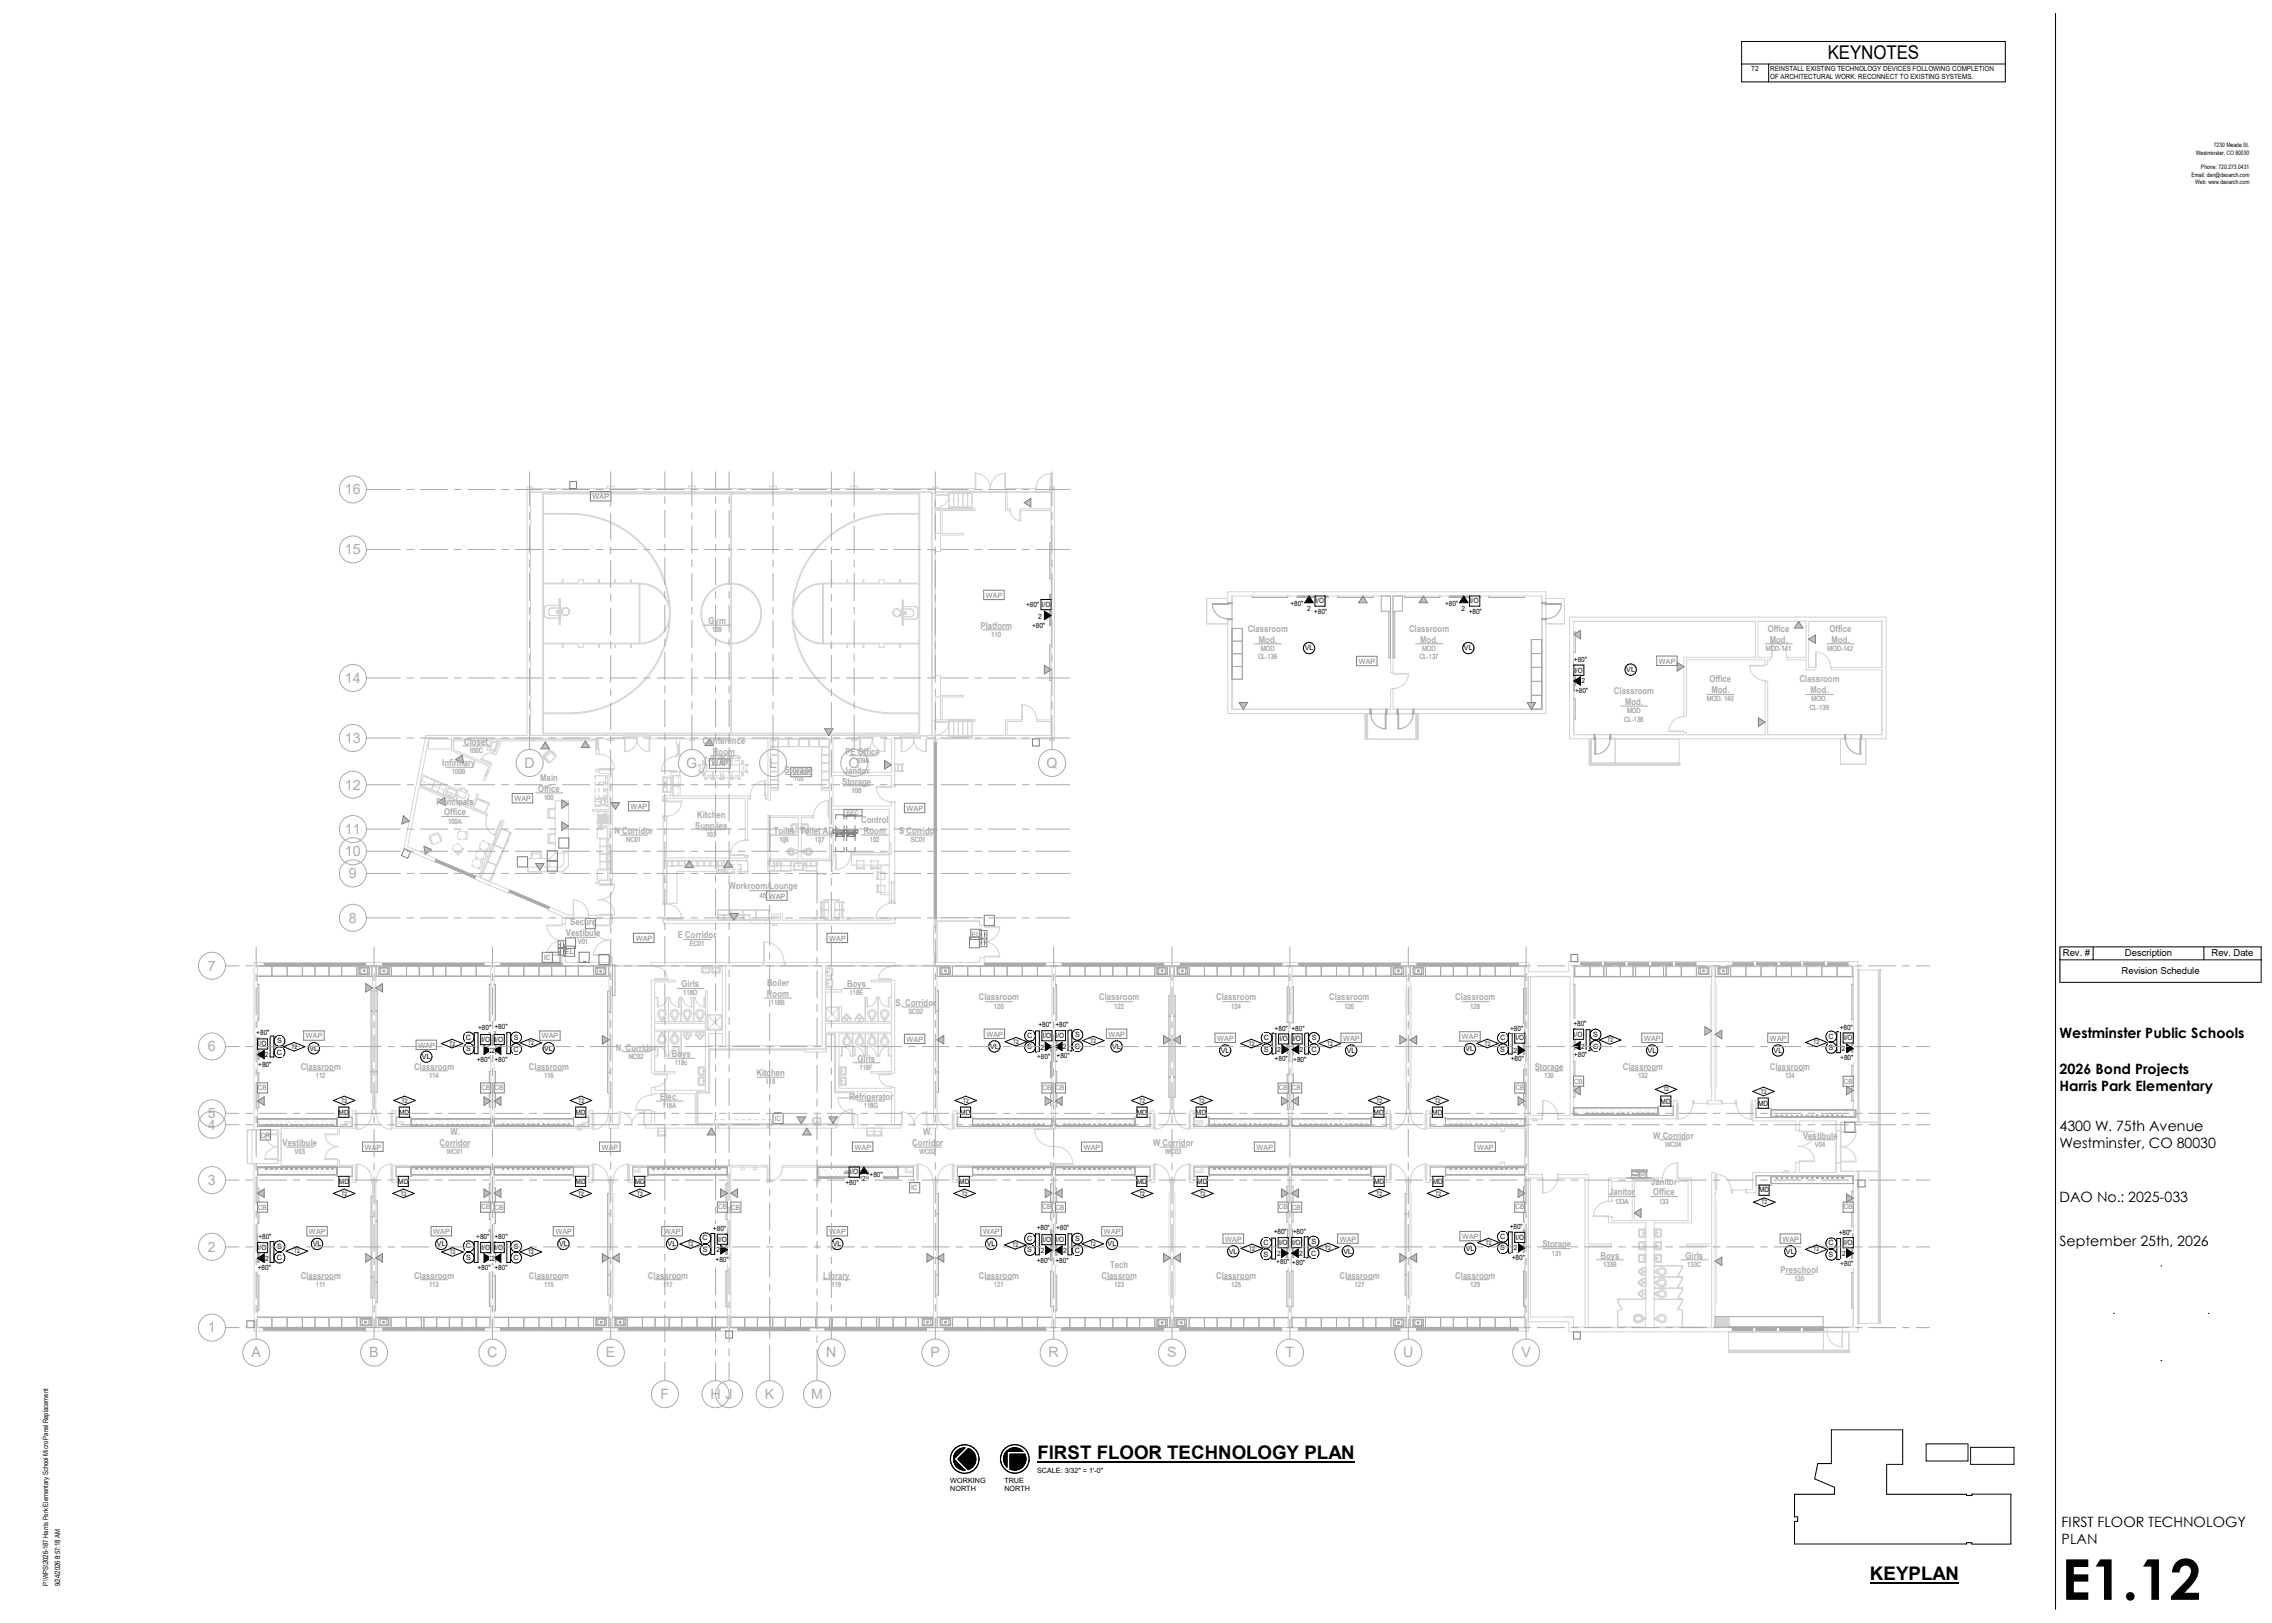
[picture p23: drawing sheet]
<svg xmlns="http://www.w3.org/2000/svg" width="1067mm" height="762mm" viewBox="0 0 1067 762" stroke-linecap="round" stroke-linejoin="round" font-family="sans-serif">
<defs><g id="words">
<text font-size="26.5" x="968" y="751">E1.12</text>
<text font-size="8.9" x="858" y="28">KEYNOTES</text>
<g font-size="8.8">
<text x="487" y="685">FIRST FLOOR TECHNOLOGY PLAN</text>
<text x="878" y="742">KEYPLAN</text>
</g>
<g font-size="6.7" fill="#aaa">
<text x="162" y="232">16</text>
<text x="162" y="260">15</text>
<text x="162" y="321">14</text>
<text x="162" y="349">13</text>
<text x="246" y="360">D</text>
<text x="322" y="360">G</text>
<text x="361" y="360">L</text>
<text x="398" y="360">O</text>
<text x="491" y="360">Q</text>
<text x="162" y="371">12</text>
<text x="162" y="392">11</text>
<text x="162" y="402">10</text>
<text x="164" y="412">9</text>
<text x="164" y="433">8</text>
<text x="98" y="456">7</text>
<text x="98" y="494">6</text>
<text x="98" y="525">5</text>
<text x="98" y="530">4</text>
<text x="98" y="556">3</text>
<text x="98" y="588">2</text>
<text x="98" y="626">1</text>
<text x="118" y="637">A</text>
<text x="173" y="637">B</text>
<text x="229" y="637">C</text>
<text x="285" y="637">E</text>
<text x="388" y="637">N</text>
<text x="437" y="637">P</text>
<text x="492" y="637">R</text>
<text x="548" y="637">S</text>
<text x="604" y="637">T</text>
<text x="659" y="637">U</text>
<text x="714" y="637">V</text>
<text x="310" y="657">F</text>
<text x="334" y="657">H J</text>
<text x="359" y="657">K</text>
<text x="381" y="657">M</text>
</g>
<g font-size="6.7">
<text x="967" y="487">Westminster Public Schools</text>
<text x="967" y="504">2026 Bond Projects</text>
<text x="967" y="512">Harris Park Elementary</text>
<text x="967" y="531">4300 W. 75th Avenue</text>
<text x="967" y="539">Westminster, CO 80030</text>
<text x="967" y="564">DAO No.: 2025-033</text>
<text x="967" y="585">September 25th, 2026</text>
<text x="968" y="717">FIRST FLOOR TECHNOLOGY</text>
<text x="968" y="725">PLAN</text>
</g>
<g font-size="4.5">
<text x="969" y="449">Rev. #</text>
<text x="998" y="449">Description</text>
<text x="1038" y="449">Rev. Date</text>
<text x="996" y="457">Revision Schedule</text>
</g>
<g font-size="4.4" fill="#aaa">
<text x="333" y="293">Gym</text>
<text x="460" y="295">Platform</text>
<text x="586" y="297">Classroom</text>
<text x="662" y="297">Classroom</text>
<text x="830" y="297">Office</text>
<text x="859" y="297">Office</text>
<text x="591" y="302">Mod.</text>
<text x="667" y="302">Mod.</text>
<text x="831" y="302">Mod.</text>
<text x="860" y="302">Mod.</text>
<text x="803" y="320">Office</text>
<text x="845" y="320">Classroom</text>
<text x="758" y="326">Classroom</text>
<text x="804" y="326">Mod.</text>
<text x="850" y="326">Mod.</text>
<text x="763" y="331">Mod.</text>
<text x="218" y="350">Closet</text>
<text x="330" y="349">Conference</text>
<text x="208" y="360">Infirmary</text>
<text x="335" y="354">Room</text>
<text x="397" y="354">PE Office</text>
<text x="368" y="363">Storage</text>
<text x="396" y="363">Janitor</text>
<text x="253" y="372">Office</text>
<text x="254" y="367">Main</text>
<text x="395" y="368">Storage</text>
<text x="205" y="378">Principals</text>
<text x="209" y="383">Office</text>
<text x="327" y="384">Kitchen</text>
<text x="326" y="389">Supplies</text>
<text x="404" y="386">Control</text>
<text x="289" y="391">N Corridor</text>
<text x="363" y="391">Toilet</text>
<text x="376" y="391">Toilet ADA</text>
<text x="406" y="392">Room</text>
<text x="422" y="391">S Corridor</text>
<text x="342" y="418">Workroom/Lounge</text>
<text x="268" y="434">Secure</text>
<text x="266" y="440">Vestibule</text>
<text x="318" y="441">E Corridor</text>
<text x="320" y="464">Girls</text>
<text x="360" y="463">Boiler</text>
<text x="398" y="464">Boys</text>
<text x="360" y="468">Room</text>
<text x="421" y="472">S. Corridor</text>
<text x="460" y="470">Classroom</text>
<text x="516" y="470">Classroom</text>
<text x="571" y="470">Classroom</text>
<text x="624" y="470">Classroom</text>
<text x="683" y="470">Classroom</text>
<text x="289" y="493">N. Corridor</text>
<text x="315" y="496">Boys</text>
<text x="141" y="502">Classroom</text>
<text x="194" y="502">Classroom</text>
<text x="248" y="502">Classroom</text>
<text x="403" y="498">Girls</text>
<text x="721" y="502">Storage</text>
<text x="762" y="502">Classroom</text>
<text x="831" y="502">Classroom</text>
<text x="355" y="505">Kitchen</text>
<text x="310" y="516">Elec.</text>
<text x="399" y="516">Refrigerator</text>
<text x="211" y="533">W.</text>
<text x="433" y="533">W.</text>
<text x="133" y="538">Vestibule</text>
<text x="206" y="538">Corridor</text>
<text x="428" y="538">Corridor</text>
<text x="541" y="538">W Corridor</text>
<text x="776" y="535">W Corridor</text>
<text x="847" y="535">Vestibule</text>
<text x="775" y="556">Janitor</text>
<text x="756" y="561">Janitor</text>
<text x="776" y="561">Office</text>
<text x="724" y="586">Storage</text>
<text x="752" y="591">Boys</text>
<text x="791" y="591">Girls</text>
<text x="521" y="595">Tech</text>
<text x="836" y="598">Preschool</text>
<text x="141" y="600">Classroom</text>
<text x="194" y="600">Classroom</text>
<text x="248" y="600">Classroom</text>
<text x="304" y="600">Classroom</text>
<text x="387" y="600">Library</text>
<text x="460" y="600">Classroom</text>
<text x="517" y="600">Classrom</text>
<text x="571" y="600">Classroom</text>
<text x="629" y="600">Classroom</text>
<text x="683" y="600">Classroom</text>
</g>
<g font-size="3.4" fill="#7f7f7f">
<text x="278" y="234">WAP</text>
<text x="463" y="281">WAP</text>
<text x="638" y="312">WAP</text>
<text x="779" y="312">WAP</text>
<text x="334" y="360">WAP</text>
<text x="372" y="364">WAP</text>
<text x="242" y="376">WAP</text>
<text x="296" y="380">WAP</text>
<text x="426" y="381">WAP</text>
<text x="361" y="422">WAP</text>
<text x="298" y="442">WAP</text>
<text x="389" y="442">WAP</text>
<text x="456" y="440">EL</text>
<text x="265" y="448">EL</text>
<text x="256" y="451">IC</text>
<text x="144" y="488">WAP</text>
<text x="196" y="492">WAP</text>
<text x="254" y="488">WAP</text>
<text x="426" y="489">WAP</text>
<text x="463" y="487">WAP</text>
<text x="520" y="487">WAP</text>
<text x="572" y="489">WAP</text>
<text x="631" y="489">WAP</text>
<text x="686" y="488">WAP</text>
<text x="772" y="489">WAP</text>
<text x="831" y="489">WAP</text>
<text x="739" y="509">CB</text>
<text x="866" y="509">CB</text>
<text x="121" y="512">CB</text>
<text x="226" y="512">CB</text>
<text x="232" y="512">CB</text>
<text x="490" y="512">CB CB</text>
<text x="600" y="512">CB</text>
<text x="607" y="512">CB</text>
<text x="712" y="512">CB</text>
<text x="364" y="526">IC</text>
<text x="122" y="534">CR</text>
<text x="171" y="540">WAP</text>
<text x="283" y="540">WAP</text>
<text x="401" y="540">WAP</text>
<text x="509" y="540">WAP</text>
<text x="590" y="540">WAP</text>
<text x="694" y="540">WAP</text>
<text x="428" y="559">IC</text>
<text x="121" y="568">CB</text>
<text x="226" y="568">CB</text>
<text x="232" y="568">CB</text>
<text x="337" y="568">CB</text>
<text x="343" y="568">CB</text>
<text x="490" y="568">CB</text>
<text x="496" y="568">CB</text>
<text x="600" y="568">CB</text>
<text x="607" y="568">CB</text>
<text x="712" y="568">CB</text>
<text x="866" y="568">CB</text>
<text x="145" y="579">WAP</text>
<text x="203" y="579">WAP</text>
<text x="261" y="579">WAP</text>
<text x="312" y="579">WAP</text>
<text x="389" y="579">WAP</text>
<text x="462" y="579">WAP</text>
<text x="518" y="579">WAP</text>
<text x="686" y="582">WAP</text>
<text x="575" y="583">WAP</text>
<text x="629" y="583">WAP</text>
<text x="837" y="583">WAP</text>
</g>
<g font-size="3.4">
<text x="482" y="285">+80&quot;</text>
<text x="489" y="285">I/O</text>
<text x="606" y="284">+80&quot;</text>
<text x="614" y="287">2</text>
<text x="618" y="283">I/O</text>
<text x="679" y="284">+80&quot;</text>
<text x="686" y="287">2</text>
<text x="690" y="283">I/O</text>
<text x="487" y="290">2</text>
<text x="617" y="288">+80&quot;</text>
<text x="690" y="288">+80&quot;</text>
<text x="485" y="295">+80&quot;</text>
<text x="613" y="305">VL</text>
<text x="687" y="305">VL</text>
<text x="739" y="311">+80&quot;</text>
<text x="739" y="316">I/O</text>
<text x="764" y="316">VL</text>
<text x="743" y="321">2</text>
<text x="740" y="325">+80&quot;</text>
<text x="224" y="483">+80&quot;</text>
<text x="232" y="483">+80&quot;</text>
<text x="488" y="482">+80&quot;</text>
<text x="496" y="482">+80&quot;</text>
<text x="599" y="484">+80&quot;</text>
<text x="606" y="484">+80&quot;</text>
<text x="709" y="484">+80&quot;</text>
<text x="739" y="482">+80&quot;</text>
<text x="864" y="483">+80&quot;</text>
<text x="120" y="486">+80&quot;</text>
<text x="121" y="491">I/O</text>
<text x="130" y="490">S</text>
<text x="219" y="488">C</text>
<text x="226" y="489">I/O</text>
<text x="232" y="489">I/O</text>
<text x="241" y="488">S</text>
<text x="482" y="487">C</text>
<text x="490" y="487">I/O</text>
<text x="496" y="487">I/O</text>
<text x="505" y="487">S</text>
<text x="593" y="488">C</text>
<text x="601" y="489">I/O</text>
<text x="607" y="489">I/O</text>
<text x="616" y="488">S</text>
<text x="704" y="488">C</text>
<text x="712" y="488">I/O</text>
<text x="739" y="487">I/O</text>
<text x="748" y="487">S</text>
<text x="859" y="488">C</text>
<text x="866" y="488">I/O</text>
<text x="124" y="496">2</text>
<text x="130" y="495">C</text>
<text x="145" y="493">VL</text>
<text x="198" y="497">VL</text>
<text x="219" y="494">S</text>
<text x="230" y="494">22</text>
<text x="241" y="494">C</text>
<text x="256" y="493">VL</text>
<text x="465" y="492">VL</text>
<text x="482" y="493">S</text>
<text x="487" y="497">+80&quot;</text>
<text x="489" y="493">2</text>
<text x="496" y="497">+80&quot;</text>
<text x="499" y="492">2</text>
<text x="505" y="492">C</text>
<text x="522" y="492">VL</text>
<text x="573" y="494">VL</text>
<text x="593" y="494">S</text>
<text x="600" y="494">2</text>
<text x="610" y="494">2</text>
<text x="616" y="494">C</text>
<text x="632" y="494">VL</text>
<text x="688" y="494">VL</text>
<text x="704" y="494">S</text>
<text x="711" y="494">2</text>
<text x="739" y="496">+80&quot;</text>
<text x="742" y="492">2</text>
<text x="748" y="492">C</text>
<text x="774" y="494">VL</text>
<text x="833" y="494">VL</text>
<text x="859" y="493">S</text>
<text x="864" y="498">+80&quot;</text>
<text x="865" y="493">2</text>
<text x="121" y="501">+80&quot;</text>
<text x="224" y="499">+80&quot;</text>
<text x="232" y="499">+80&quot;</text>
<text x="599" y="498">+80&quot;</text>
<text x="607" y="499">+80&quot;</text>
<text x="709" y="498">+80&quot;</text>
<text x="780" y="518">MD</text>
<text x="825" y="519">MD</text>
<text x="159" y="523">MD</text>
<text x="187" y="523">MD</text>
<text x="270" y="523">MD</text>
<text x="451" y="523">MD</text>
<text x="534" y="523">MD</text>
<text x="562" y="523">MD</text>
<text x="645" y="523">MD</text>
<text x="672" y="523">MD</text>
<text x="399" y="551">I/O</text>
<text x="159" y="556">MD</text>
<text x="187" y="556">MD</text>
<text x="270" y="556">MD</text>
<text x="298" y="556">MD</text>
<text x="397" y="556">+80&quot;</text>
<text x="405" y="555">2</text>
<text x="408" y="553">+80&quot;</text>
<text x="450" y="556">MD</text>
<text x="534" y="556">MD</text>
<text x="562" y="556">MD</text>
<text x="645" y="556">MD</text>
<text x="673" y="556">MD</text>
<text x="826" y="560">MD</text>
<text x="121" y="582">+80&quot;</text>
<text x="224" y="582">+80&quot;</text>
<text x="232" y="582">+80&quot;</text>
<text x="335" y="578">+80&quot;</text>
<text x="487" y="578">+80&quot;</text>
<text x="496" y="578">+80&quot;</text>
<text x="598" y="579">+80&quot;</text>
<text x="607" y="579">+80&quot;</text>
<text x="704" y="582">C</text>
<text x="709" y="577">+80&quot;</text>
<text x="863" y="580">+80&quot;</text>
<text x="121" y="587">I/O</text>
<text x="130" y="586">S</text>
<text x="147" y="585">VL</text>
<text x="205" y="585">VL</text>
<text x="219" y="586">C</text>
<text x="226" y="587">I/O</text>
<text x="232" y="587">I/O</text>
<text x="241" y="586">S</text>
<text x="263" y="585">VL</text>
<text x="313" y="585">VL</text>
<text x="330" y="582">C</text>
<text x="330" y="588">S</text>
<text x="336" y="588">2</text>
<text x="337" y="583">I/O</text>
<text x="391" y="585">VL</text>
<text x="463" y="585">VL</text>
<text x="482" y="583">C</text>
<text x="482" y="588">S</text>
<text x="490" y="583">I/O</text>
<text x="496" y="583">I/O</text>
<text x="505" y="583">S</text>
<text x="520" y="585">VL</text>
<text x="593" y="585">C</text>
<text x="601" y="585">I/O</text>
<text x="607" y="585">I/O</text>
<text x="616" y="584">S</text>
<text x="688" y="587">VL</text>
<text x="704" y="587">S</text>
<text x="711" y="587">2</text>
<text x="712" y="582">I/O</text>
<text x="859" y="585">C</text>
<text x="866" y="585">I/O</text>
<text x="125" y="592">2</text>
<text x="130" y="592">C</text>
<text x="219" y="592">S</text>
<text x="230" y="592">22</text>
<text x="241" y="592">C</text>
<text x="336" y="593">+80&quot;</text>
<text x="487" y="593">+80&quot;</text>
<text x="489" y="588">2</text>
<text x="496" y="593">+80&quot;</text>
<text x="499" y="588">2</text>
<text x="505" y="588">C</text>
<text x="577" y="589">VL</text>
<text x="593" y="590">S</text>
<text x="599" y="594">+80&quot;</text>
<text x="600" y="590">2</text>
<text x="607" y="594">+80&quot;</text>
<text x="610" y="590">2</text>
<text x="616" y="590">C</text>
<text x="631" y="589">VL</text>
<text x="710" y="591">+80&quot;</text>
<text x="839" y="589">VL</text>
<text x="859" y="590">S</text>
<text x="865" y="590">2</text>
<text x="121" y="596">+80&quot;</text>
<text x="224" y="596">+80&quot;</text>
<text x="232" y="596">+80&quot;</text>
<text x="864" y="594">+80&quot;</text>
<text x="487" y="691">SCALE: 3/32&quot; = 1'-0&quot;</text>
<text x="446" y="696">WORKING</text>
<text x="446" y="700">NORTH</text>
<text x="472" y="696">TRUE</text>
<text x="472" y="700">NORTH</text>
<text x="23" y="727" transform="rotate(-90 23 727)">187 Harris Park Elementary School Micro Panel Replacement</text>
<text x="23" y="734" transform="rotate(-90 23 734)">2026-</text>
<text x="23" y="741" transform="rotate(-90 23 741)">WPS\</text>
<text x="23" y="745" transform="rotate(-90 23 745)">P:\</text>
<text x="28" y="745" transform="rotate(-90 28 745)">9/24/2026 8:57:18 AM</text>
</g>
<g font-size="3.4" fill="#aaa">
<text x="334" y="297">109</text>
<text x="465" y="299">110</text>
<text x="592" y="306">MOD</text>
<text x="668" y="306">MOD</text>
<text x="829" y="306">MOD-141</text>
<text x="858" y="306">MOD-142</text>
<text x="591" y="309">CL-136</text>
<text x="666" y="309">CL-137</text>
<text x="801" y="329">MOD. 140</text>
<text x="851" y="329">MOD.</text>
<text x="764" y="335">MOD</text>
<text x="850" y="333">CL-139</text>
<text x="763" y="339">CL-138</text>
<text x="220" y="354">100C</text>
<text x="338" y="358">104</text>
<text x="402" y="358">109A</text>
<text x="212" y="364">100B</text>
<text x="373" y="367">105</text>
<text x="255" y="376">100</text>
<text x="400" y="372">108</text>
<text x="210" y="387">100A</text>
<text x="294" y="395">NC01</text>
<text x="332" y="393">103</text>
<text x="366" y="395">106</text>
<text x="383" y="395">107</text>
<text x="408" y="395">102</text>
<text x="428" y="395">SC01</text>
<text x="357" y="421">45</text>
<text x="271" y="443">V01</text>
<text x="324" y="444">EC01</text>
<text x="321" y="467">118D</text>
<text x="399" y="467">118E</text>
<text x="362" y="472">118B</text>
<text x="467" y="474">120</text>
<text x="523" y="474">122</text>
<text x="578" y="474">124</text>
<text x="631" y="474">126</text>
<text x="690" y="474">128</text>
<text x="427" y="476">SC02</text>
<text x="295" y="497">NC02</text>
<text x="317" y="500">118c</text>
<text x="404" y="502">118F</text>
<text x="148" y="506">112</text>
<text x="201" y="506">114</text>
<text x="255" y="506">116</text>
<text x="359" y="509">118</text>
<text x="725" y="506">130</text>
<text x="769" y="506">132</text>
<text x="838" y="506">134</text>
<text x="311" y="520">118A</text>
<text x="406" y="520">118G</text>
<text x="782" y="538">WC04</text>
<text x="852" y="538">V04</text>
<text x="138" y="542">V03</text>
<text x="210" y="542">WC01</text>
<text x="432" y="542">WC02</text>
<text x="547" y="542">WC03</text>
<text x="758" y="565">133A</text>
<text x="779" y="565">133</text>
<text x="729" y="590">131</text>
<text x="753" y="595">133B</text>
<text x="792" y="595">133C</text>
<text x="148" y="604">111</text>
<text x="201" y="604">113</text>
<text x="255" y="604">115</text>
<text x="311" y="604">117</text>
<text x="390" y="604">119</text>
<text x="467" y="604">121</text>
<text x="523" y="604">123</text>
<text x="578" y="604">125</text>
<text x="636" y="604">127</text>
<text x="690" y="604">129</text>
<text x="843" y="602">135</text>
</g>
<g font-size="3.3">
<text x="822" y="33">T2</text>
<text x="831" y="33">REINSTALL EXISTING TECHNOLOGY DEVICES FOLLOWING COMPLETION</text>
<text x="831" y="37">OF ARCHITECTURAL WORK. RECONNECT TO EXISTING SYSTEMS.</text>
</g>
<text font-size="2.9" fill="#7f7f7f" x="397" y="382">SEC</text>
<g font-size="2.9">
<text x="211" y="491">T2</text>
<text x="248" y="491">T2</text>
<text x="476" y="490">T2</text>
<text x="512" y="490">T2</text>
<text x="586" y="491">T2</text>
<text x="623" y="491">T2</text>
<text x="697" y="491">T2</text>
<text x="755" y="489">T2</text>
<text x="852" y="490">T2</text>
<text x="137" y="492">T2</text>
<text x="781" y="512">T2</text>
<text x="827" y="513">T2</text>
<text x="160" y="518">T2</text>
<text x="189" y="518">T2</text>
<text x="272" y="518">T2</text>
<text x="452" y="518">T2</text>
<text x="535" y="518">T2</text>
<text x="563" y="518">T2</text>
<text x="646" y="518">T2</text>
<text x="674" y="518">T2</text>
<text x="160" y="561">T2</text>
<text x="188" y="561">T2</text>
<text x="271" y="561">T2</text>
<text x="299" y="561">T2</text>
<text x="452" y="561">T2</text>
<text x="535" y="561">T2</text>
<text x="563" y="561">T2</text>
<text x="646" y="561">T2</text>
<text x="674" y="561">T2</text>
<text x="827" y="565">T2</text>
<text x="323" y="585">T2</text>
<text x="475" y="585">T2</text>
<text x="512" y="585">T2</text>
<text x="587" y="587">T2</text>
<text x="622" y="587">T2</text>
<text x="698" y="584">T2</text>
<text x="852" y="588">T2</text>
<text x="138" y="588">T2</text>
<text x="211" y="589">T2</text>
<text x="248" y="589">T2</text>
</g>
<g font-size="2.8">
<text x="1039" y="69">7230 Meade St.</text>
<text x="1031" y="73">Westminster, CO 80030</text>
<text x="1029" y="83">Email: dan@daoarch.com</text>
<text x="1033" y="79">Phone: 720.273.0431</text>
<text x="1031" y="86">Web: www.daoarch.com</text>
</g>
</g></defs>
<g fill="#c0c0c0">
<path d="M121 515h3v4h-3z"/>
<path d="M172 462h3v4h-3z"/>
<path d="M176 462h4v4h-4z"/>
<path d="M283 486h3v4h-3z"/>
<path d="M121 558h3v4h-3z"/>
<path d="M227 558h3v4h-3z"/>
<path d="M232 558h3v4h-3z"/>
<path d="M172 589h3v4h-3z"/>
<path d="M176 589h4v4h-4z"/>
<path d="M283 589h3v4h-3z"/>
<path d="M288 589h3v4h-3z"/>
<path d="M338 558h4v4h-4z"/>
<path d="M343 558h3v4h-3z"/>
<path d="M435 589h3v4h-3z"/>
<path d="M440 589h3v4h-3z"/>
<path d="M491 558h3v4h-3z"/>
<path d="M546 589h4v4h-4z"/>
<path d="M496 558h3v4h-3z"/>
<path d="M551 589h3v4h-3z"/>
<path d="M440 486h3v4h-3z"/>
<path d="M491 515h3v4h-3z"/>
<path d="M496 515h3v4h-3z"/>
<path d="M546 486h4v4h-4z"/>
<path d="M551 486h3v4h-3z"/>
<path d="M227 515h3v4h-3z"/>
<path d="M232 515h3v4h-3z"/>
<path d="M657 589h3v4h-3z"/>
<path d="M662 589h3v4h-3z"/>
<path d="M606 558h4v4h-4z"/>
<path d="M602 558h3v4h-3z"/>
<path d="M606 515h4v4h-4z"/>
<path d="M602 515h3v4h-3z"/>
<path d="M713 558h3v4h-3z"/>
<path d="M713 515h3v4h-3z"/>
<path d="M867 561h3v4h-3z"/>
<path d="M805 590h3v4h-3z"/>
<path d="M801 482h3v4h-3z"/>
<path d="M805 484h3v4h-3z"/>
<path d="M867 510h3v4h-3z"/>
<path d="M739 510h3v4h-3z"/>
<path d="M657 486h3v4h-3z"/>
<path d="M662 486h3v4h-3z"/>
<path d="M254 348h4v4h-4z"/>
<path d="M214 355h4v3h-4z"/>
<path d="M206 374h3v4h-3z"/>
<path d="M199 397h4v4h-4z"/>
<path d="M251 405h4v4h-4z"/>
<path d="M264 386h3v4h-3z"/>
<path d="M322 404h4v3h-4z"/>
<path d="M343 429h4v3h-4z"/>
<path d="M490 312h4v4h-4z"/>
<path d="M377 530h4v3h-4z"/>
<path d="M264 376h3v4h-3z"/>
<path d="M287 377h4v3h-4z"/>
<path d="M331 347h4v3h-4z"/>
<path d="M415 357h4v4h-4z"/>
<path d="M340 404h4v3h-4z"/>
<path d="M481 234h3v4h-3z"/>
<path d="M767 568h4v4h-4z"/>
<path d="M582 330h4v3h-4z"/>
<path d="M638 280h4v3h-4z"/>
<path d="M666 280h4v3h-4z"/>
<path d="M717 330h4v3h-4z"/>
<path d="M739 296h3v4h-3z"/>
<path d="M788 311h3v4h-3z"/>
<path d="M826 337h3v4h-3z"/>
<path d="M843 292h4v3h-4z"/>
<path d="M849 298h3v4h-3z"/>
<path d="M273 348h4v3h-4z"/>
<path d="M189 383h3v4h-3z"/>
<path d="M387 342h4v3h-4z"/>
<path d="M374 524h4v4h-4z"/>
<path d="M389 524h4v4h-4z"/>
<path d="M332 530h4v3h-4z"/>
</g>
<g fill="#000">
<path d="M490 287h4v4h-4zM613 280h4v3h-4zM685 280h4v3h-4zM739 318h3v4h-3zM121 493h3v4h-3zM227 491h3v4h-3zM232 491h3v4h-3zM491 489h3v4h-3zM496 489h3v4h-3zM602 491h3v4h-3zM607 491h3v4h-3zM713 491h3v4h-3z"/>
<path d="M739 489h3v4h-3zM867 490h3v4h-3zM404 548h4v3h-4zM121 589h3v4h-3zM227 589h3v4h-3zM232 589h3v4h-3zM338 585h4v4h-4zM491 585h3v4h-3zM496 585h3v4h-3zM602 586h3v4h-3zM606 586h4v4h-4zM713 584h3v4h-3z"/>
<path d="M867 586h3v4h-3z"/>
</g>
<g fill="none" stroke="#d4d4d4" stroke-width=".47">
<path d="M249 229v116h44v2h-80h67v1h-44l-3 5M250 229h-3v116h-47l-10 53 14 7 1-2-14-5 6-29 32 14M285 229v-1h3v1M285 231h3M323 229v-1h3v1M323 231h3M361 229v-1h4v1M361 231h4M399 229v-1h4v1M399 231h4M438 229h2M439 240h3v10h-3z"/>
<path d="M439 232h7a6 6 0 0 1-7 6M439 232h7M446 238h.1M446 239h.1M446 231h.1M446 231v8h10M446 238h10M446 231h10M446 232v1M446 234v2M446 237v1M447 231h9v8h-9"/>
<path d="M447 231h.1M448 232v6M448 232v1M448 234v2M448 237v1M450 232v6M450 232v1M450 234v2M450 237v1M452 232v6M452 232v1M452 234v2"/>
<path d="M452 237v1M454 232v6M454 232v1M454 234v2M454 237v1M456 232h-10M457 231v-2h-208v2h189v1h1M458 222v7zM458 222l3 1 2 2 2 4M465 229v1M472 222v7zM472 222l-3 1-2 2-2 4"/>
<path d="M472 231v9h3M473 231v8h2v1M475 240a5 5 0 0 0 4 4M486 229v2M493 231v-2h2v119h-2v-1M493 222a7 7 0 0 0-7 7h-13v2M493 222v7h2M493 222v7M494 231h-55v8M494 229v10h-15v5M249 258h-1h1M255 241a62 62 0 0 1 31 4 47 47 0 0 1 28 39 15 15 0 0 0-17-10v-2l-1 2h-7v-2v2h-8v-2v2h-7v-2h-3v2h-7v-2v2h-9v-29"/>
<path d="M255 244v-12h88v42a14 14 0 0 0-14 14 14 14 0 0 0 14 14v42h-88v-12M255 241a63 63 0 0 1 32 4 47 47 0 0 1 27 53 47 47 0 0 1-46 37h-13M431 241a62 62 0 0 0-31 4 47 47 0 0 0-28 39 15 15 0 0 1 18-10v-2h1v2h7v-2v2h7v-2l1 2h7v-2h2v2h7v-2l1 2h8v-29M431 244v-12h-87v42a14 14 0 0 1 14 14 14 14 0 0 1-14 14v42h44M431 241a62 62 0 0 0-31 4 47 47 0 0 0-27 53 47 47 0 0 0 46 37h12M438 258h1v60h-1M439 259h3v-8h10v-1h-10v-10h16v-1h-20v99h1v8l-4-1v2h3v2h2v-2h55M479 244v-4h15v98h-7M255 274h45v28h-45zM300 274a14 14 0 0 1 14 14 14 14 0 0 1-14 14zM333 278a14 14 0 0 1 10-4v28a14 14 0 0 1-13-9 14 14 0 0 1 3-15zM344 274a14 14 0 0 1 13 14 14 14 0 0 1-13 14z"/>
<path d="M377 278a14 14 0 0 1 9-4v28a14 14 0 0 1-13-9 14 14 0 0 1 4-15zM387 274h44v28h-44zM576 278h150v5h-2v-3h-70v36h-1v-36h-75v3h-2zM256 285l7-1v6h-7v-1v-3zM261 287h.1M261 287l1 1M262 287h.1M262 287h-1M262 288h.1M262 287h1M263 281v12zM263 287l-1 1"/>
<path d="M263 285h-4l-1 1v2v1h5M263 287h-2v1h2M263 290h.1M263 285h.1M263 289h.1M263 286h1M263 288h1M264 287v1M264 287h.1M264 286v2M264 288h.1M264 286a1.8 1.8 0 0 1 2-1 1.8 1.8 0 0 1 1 2"/>
<path d="M264 286v1M264 286h.1M267 287h.1M267 287a1.8 1.8 0 0 1-1 2 1.8 1.8 0 0 1-2-1M422 286h.1M422 289l-1 1M422 286l1 1M422 286a1.8 1.8 0 0 0-3 1 1.8 1.8 0 0 0 2 3M423 287h.1M423 287v1M423 288l-1 1M423 288v1h1"/>
<path d="M423 288h.1M423 287v2M424 287h-1M424 290h.1M424 285h.1M424 286h.1M424 282v12zM424 285h6l1 1v3l-1 1-6 1M424 287h1v1h-1M424 286h4l1 1-1 2-4 1M424 288h.1M424 287v1"/>
<path d="M424 288h1M424 287h.1M425 287h-1M425 287h.1M425 287v1M576 291h2v42h65v2h-67zM576 281h-9v12h9M578 283v8M724 283v8M726 283v8M726 281h9v12h-9M737 290h149v57h-12v-2h10v-30h-24v-2h24v-21h-35v21h3v2h-4v-5h-9v-1h9v-17h-23v17h6v1h-1v2h-1v-2h-37v26h-1v-27h33v-17h-85v53h9v2h-11z"/>
<path d="M439 317h3v9h10v1h-10v11h5M654 316h7zM661 316a7 7 0 0 1-7 7M822 312l7 1zM822 313a7 7 0 0 0 7 6M832 301v7zM832 301a7 7 0 0 1 7 8M852 306l1 7zM853 306a7 7 0 0 1 7 8M255 331v-29h9v2v-2h7v2h3v-2h7v2v-2h8v2v-2h7l1 2v-2a15 15 0 0 0 17-10 47 47 0 0 1-46 43h-13M431 331v-29h-8v2l-1-2h-7v2h-2v-2h-7v2l-1-2h-7v2v-2h-7v2h-1v-2a15 15 0 0 1-18-10 47 47 0 0 0 47 43h12M431 332v12h-41"/>
<path d="M439 327h3v11h-3zM439 339h7a6 6 0 0 1-7 6M446 338h10v8h-10zM446 338h10h-9M446 339v1M448 339v6M448 339v1M450 339v6M450 339v1M452 339v6M452 339v1M454 339v6"/>
<path d="M454 339v1M456 338h2v1h-19M480 331v7h-8v7h-33M480 331v8h-7v6h21v-6h-7v-1M480 331a7 7 0 0 1 7 7M641 335v12M641 335h.1M642 335v12M642 335h.1M643 335h-2v12h25v-12h-2M644 333h7M644 335h20"/>
<path d="M653 324h1v9h2v2h-5v-2h2zM656 333h8M664 333h60v-42h2v44h-62zM665 335v12M665 335h.1M666 335h.1M666 335v12M791 336a7 7 0 0 0-8 7M201 347h11v5l18 8-1 2M201 347l-4 22M201 347v5h11v-5M226 357v-1l4 2"/>
<path d="M226 357l4 1M230 358l1 1-2 3M231 348l3 1-1 4-3-1 2 1M231 348l3 1M231 348l-1 4h2M232 348h-1M232 354l-3-2 1-4h-17v4l17 7v-1M232 354a5 5 0 0 0-6 3M232 352l1 1M232 352h.1M233 348h2h-1zM233 350l1-1-3-1-1 4 2 1 1-2"/>
<path d="M233 353h.1M233 353v1h-1M234 349l-2 3M234 349h.1M249 347v1h2v-1M255 355h.1M255 355l1 1M256 356h-1l2 2h1M256 356v1M256 356h.1M256 356l2 2M258 358h-1"/>
<path d="M258 352l-3 3M258 352l2 3M258 352h.1M258 352l1 1-3 3M258 352l1 1M258 353l1-1 2 2v1M259 353l1 2M259 353h.1M259 353l2 1M260 355h1l-3 3-2-2M261 355l-3 3M261 355h-1"/>
<path d="M261 354h.1M261 354v1M280 352h1v2h-1zM280 347v5M280 347h1M280 351h1M280 347v4M281 347v5M281 354a7 7 0 0 1 8 7M285 345h.1M285 347v1h3v-1M288 345h.1"/>
<path d="M293 347l1 6zM294 353a6 6 0 0 0 5-7 6 6 0 0 0 6 7M305 347v6zM318 355h-1h2M318 349v5M318 350h1M318 354h1M318 350v4M319 350v4M319 349v5M319 355v-1h-1v1a7 7 0 0 0-8 7M324 347v1h2v-1"/>
<path d="M328 359h.1M328 359v1M329 359h-1M329 359h.1M329 359v1M329 359v3h3v-3M329 359h3M330 360v1M330 358h1zM331 357h-1v1M331 355h.1M331 356v3h3"/>
<path d="M331 356h1M331 356h.1M331 355v1M331 356h3M332 359h.1M332 357h2M334 356h.1M334 355h.1M334 355l1 1M334 355h1M334 356v3M334 355v1"/>
<path d="M334 359h.1M335 355h.1M335 356h.1M335 355v1M335 356h-1M335 356h3v3h-3zM335 356h1M335 357h2M337 356h1M338 355h.1M338 356h.1M338 355v1"/>
<path d="M339 357h1M339 355h.1M339 355h1M339 356h1M339 356h.1M339 355v4h4v-3h-4M339 355v1M340 355h.1M340 356h.1M340 355v1M342 357h1M342 356h1"/>
<path d="M343 355h.1M343 356h.1M343 355v1M343 356h-1M344 355h.1M344 359h.1M344 356h1M344 356h.1M344 356h3v9M344 355v4M344 355v1M345 357h2"/>
<path d="M346 356h1M347 355h.1M347 356h.1M347 355v1M347 356h-1M348 357h1v1M348 358h1zM349 360v1M350 359v3M350 359h.1M350 359v1M351 359h.1"/>
<path d="M351 359v1M351 359h-7M362 358h3M362 350h3M362 355h3M362 354h3M364 347v1h-2M365 347v24h-3v5l-3-1M365 347h25M366 347v4M370 347v4M375 347v4"/>
<path d="M380 347v4M385 347v4M386 358h3M386 355h3M386 354h3M389 345h-134v-113h177v113h-42M389 347v23M389 350h-3v21h4v12h-1v-7M390 351h-28M400 347v1h2v-1M404 347v6zM410 348l-1 2a6 6 0 0 1-5 3"/>
<path d="M410 346v2M410 348a6 6 0 0 0 5 5M415 347l1 6zM423 347v6zM423 353a6 6 0 0 0 6-7 6 6 0 0 0 6 7M435 347v6zM446 341v2M446 344v1M447 346h9zM448 341v2M448 344v1M450 341v2"/>
<path d="M450 344v1M452 341v2M452 344v1M454 341v2M454 344v1M641 347h.1M642 347h.1M665 347h.1M666 347h.1M746 347v12l1-12M746 359h.1M746 359h42"/>
<path d="M747 358h41M747 359h41M747 347v12M749 347h7M749 345h7M756 345h35v-1h1v1h37v-25h1v25h36v2h-110zM758 347h30v12M758 347v12M783 343l8 1zM788 359h.1M788 358h.1M788 359h-42"/>
<path d="M864 347v12h12v-12M867 347h7M867 345h7M197 369h2M197 369l24 10 3-6h1l-3 6M198 364l22 9-2 5M199 364l5 3M199 364l-2 5M200 367l-2-1-1 3M200 370l2 1M201 368l2 1M202 365h.1"/>
<path d="M202 371l3 1M203 369l-1 2M203 369l2 1M204 367l-1 4 2 1M204 367l3 1M204 367h.1M205 372l3 1M206 372l2 1M207 370l2 1M207 368l3 1-2 4M207 368l-2 4M209 371l-1 2"/>
<path d="M209 371l2 1M213 373l5 2M215 374l-1 2M215 372v1v1M216 374l1 1M217 370h-1h1M217 371l-1-1-1 2M218 370v1M218 370h.1M218 371l1 1M219 374l-2 1M219 375l2 1v3l-3-1"/>
<path d="M219 372v1M219 371h1h-1M219 372h.1M222 379l7 3v1M224 375l6 2M224 375l-2 4M224 375h.1M224 375l2 1M226 376h.1M226 376h1M227 376h.1M227 376l3 1"/>
<path d="M228 364l-1 2h1v-2M228 364h.1M228 364h1h-1M229 362l-1 2M229 362h.1M229 363l-1 1M229 362v1zM230 377l-2 5-6-3M230 377h.1M257 380v4M257 380h.1M258 380v4"/>
<path d="M259 380h2M259 380h-2M259 380h.1M261 380h.1M264 376h-3v25M264 376h3v31M279 376h3M279 375h3M279 367v2M279 370v2M281 370v2M281 373v2h3"/>
<path d="M282 376v2M282 378h2M282 361h.1M282 361h6M282 364h-3v2M283 364h2v2M283 375h2M283 367v2M283 370v2M283 373v2M284 367v2M284 370v2"/>
<path d="M284 373v2M284 376v2h-5M284 376h1M284 378h1M284 364v5M284 367h-3v2M285 367v2M285 370v2M285 372v1M285 373v5h-1v-2h-2v2h-3v-4M288 361h.1M289 361h-9v1h1v1h5v17h-8v1h8v32h-5v1h-1v1h8v-37"/>
<path d="M289 361h-8v1h7v15M310 362h8v1h-3v11h-4v2M310 362h9v1M311 376h2M313 376h7M316 369h3M317 362v1M318 364v2M318 367v4M318 372v2M319 362v2M319 374v-10h-3v10h36"/>
<path d="M320 376h-7v-1h37v20a7 7 0 0 0-7 6M320 376a7 7 0 0 1-7 7v20h37v-2h-7M328 362h.1M328 362h1M328 361v1M329 362h.1M329 361v1M330 363v1h1M330 363h1zM331 365h.1M331 362v3M331 365v1"/>
<path d="M331 366h1M331 366h.1M331 365h3M331 362h.1M331 362h3M332 364h2M334 366h.1M334 365h.1M334 362v3M334 362h.1M334 365h1M334 366h1"/>
<path d="M335 366h.1M335 365h.1M335 365v1M335 366h-1M335 365v-3h3v3M335 366h1M335 365h3M335 364h2M337 366h1M338 366h.1M338 365h.1M338 365v1"/>
<path d="M339 364h1M339 366h.1M339 365h.1M339 362v4M339 365h4M339 366h1M339 362h4M339 362h.1M340 366h.1M342 364h1M342 366h1M343 366h.1"/>
<path d="M343 365h.1M343 362v3M343 365v1M343 362h.1M344 365h.1M344 366h.1M344 362v4M344 365h3M344 366h1M344 362h7M344 362h.1M345 364h2"/>
<path d="M347 366h.1M347 365h.1M347 365v1M347 366h-1M348 363h1zM349 363v1h-1M350 362h.1M350 361v1M351 362h.1M351 361v1M352 374h.1M352 375h-1v20"/>
<path d="M352 374v1M359 367v7h2v-27h-42v2h-1v-2h-13v-2h98v2h-12v16h28v-16h-3v-2h7v2h-3v22M359 367v8h1M359 367a7 7 0 0 0-7 7M360 374h.1M362 362h3M362 370h3M362 366h3M365 370h-3v-23h28v23h-4M386 362h3M386 370h3M386 366h3"/>
<path d="M389 376a7 7 0 0 0-7 7h-21v26h10M389 376l1 8M391 364h28v6h-8a7 7 0 0 0 8 6v2h-28zM419 369h-1M419 377l-1-1h2v1M420 376v48M420 369l-9 1M202 392l3-1 2 4-4 2zM202 393l1 3M206 391l-4 2M206 392l1 2v1M213 398l-1 1 1 1"/>
<path d="M213 397h.1M214 396h1l1 1M215 392v1M215 393l1 1h1M216 400l-1 1-1-1M216 397l1 1-1 1M217 390h-1l-1 1M217 400h-1M217 399l1-1-1 1M217 390l2 1v1M219 393v1h-2M219 391v-1v1"/>
<path d="M219 393v1v-1M219 392v1M220 392v1M225 397v1l1 1M226 396l-1 1M226 399h-1h-1M227 400l1 1-1 1M228 395h-1h-1M229 396v1M229 383a7 7 0 0 0 3 9M229 398l-1 1h-1M229 399v1v-1"/>
<path d="M230 398h.1M230 397v-1v1M231 396l-6 16-2-1v2l16 6v-1l-14-6 7-16M231 396h1M232 396h.1M232 397l4 2M233 393v1M233 393l-2 3M233 394h.1M233 394l-1 2M235 386l1-1 1 1-4 8M235 386h1l-3 7"/>
<path d="M235 386l-3 6M236 399l-5 14 1-4M236 399h1M237 399l-4 7M237 399l-2 3M237 397v1M238 395h.1M239 394l-1 1M240 391l-5-2-9 23 4 2M240 391l-10 23M240 391h.1M240 391l-1 3"/>
<path d="M240 391l-3 8M250 400h.1M254 400h.1M257 384h.1M257 392v4M257 396h.1M257 384h2M257 396h2M257 392h.1M258 392v4M259 384h1M259 384h2"/>
<path d="M259 391v1M259 396h1M259 392h-2M259 396h2M259 392h2M259 391h2M259 391h.1M260 384h.1M260 396h.1M261 384h.1M261 384h-1M261 396h.1"/>
<path d="M261 392h.1M261 396h-1M280 389h5v5h-5zM280 386h.1M280 386h1M281 386h.1M281 386v1M281 383h.1M281 383v3M281 383v1M281 385v1M281 381h4v7h-4z"/>
<path d="M281 385h.1M281 384h.1M281 385h5M281 384h5M281 385h4v1M281 388h.1M281 384v2M281 388h1M282 388h.1M282 383h1M282 386h.1M282 383h.1"/>
<path d="M282 385h.1M282 386h1M282 383v3M282 394v3M282 398v3M282 386h1h-1M282 385h1M282 397h.1M282 394h4M282 385v1M282 398h3M282 398h.1"/>
<path d="M282 384h.1M282 384h1M282 383v1M282 384v1M282 394h.1M282 383v2M282 387h.1M282 383v4M282 387v1M282 384v1h1M283 384h.1M283 383h.1"/>
<path d="M283 385h.1M283 386h-1M283 383v3M283 384h-1v1M283 383h-1M283 384l-1 1M283 386h.1M283 387h.1M283 383h-1v4h1M283 383v4M284 384h.1M284 385h.1"/>
<path d="M284 386h.1M284 382h.1M284 387h.1M284 382v5M284 386h1M284 383h1M284 382l1 1M284 384v2M284 386l1 1M284 383h.1M284 383v1M285 383h.1"/>
<path d="M285 386h.1M285 384h.1M285 386l-1 1M285 385h.1M285 384h-4M285 394h.1M285 397h-3M285 383h-1M285 387h.1M285 398h.1M285 394v3M285 398v3"/>
<path d="M285 397h.1M285 384v1M285 386v1M285 398h1M285 383v1M285 387h-1v-5h1v5M285 394h1M285 394v7M285 397h1M286 397h.1M286 394h.1M286 398h.1"/>
<path d="M286 397l-1 1M286 398h-1M286 400h2M311 384v-1h2v1M311 383v41M350 394v1h1v-1M361 383h.1M361 392h.1M362 384h13v19h-13zM362 399h-1l1 1M382 383v1M382 384h-6v19h14l-1-19"/>
<path d="M389 383h1M418 396v5h-18M216 401h-1h1M222 406v1h1M222 404v1M223 402l2 1M224 400v1M224 404l-1-1v1M225 404l1 1v1M225 407v1l-1-1M225 407v1h1M226 406v1"/>
<path d="M226 405h1M227 406l-1 1M227 402l-1 1h-1M227 403v1l1-1M228 402v1M228 401v-1v1M229 404l4 2M230 414h.1M232 409h.1M232 409v1M233 406l-1 3M234 405h.1"/>
<path d="M235 403h.1M235 402h.1M235 402v1M249 401v2M249 401h1M249 401h.1M250 401v2M250 401h4M250 400v1M250 400h4M254 403h.1M254 401v2"/>
<path d="M254 400v1M254 401h.1M258 403h-10v6h16l3-2M258 403v4M261 401h6M261 401l-3 2M265 401v5l-2 1h-9M267 407l-3 2h-16v-2h5M280 408h5v5h-5zM281 415l8 1zM282 401v3M282 401h3"/>
<path d="M282 401h.1M282 404h.1M282 408h.1M282 408h3M285 404h-3M285 405h-3v3M285 401h-3M285 408h.1M285 401h.1M285 405h.1M285 401v3M285 405v3"/>
<path d="M285 404h.1M285 408h1M285 401v7M285 401h1M285 404h1M286 401h.1M286 404h.1M286 408h.1M286 405h.1M286 404h-1M286 408h-1M286 401h-1"/>
<path d="M286 405h-1M286 410h1M286 410h2M287 400h.1M287 400v9M287 410v-1l1 1M288 400h-2M289 416l-2 4-2 1-3 1M311 414h2M312 404v1M312 404v20M312 414v1"/>
<path d="M312 414h1M313 404v20a7 7 0 0 1 7 7M313 404v20h-2h7v-15h19v-5h-26M313 407h9M313 404v2h3M315 407h.1M316 404v3M316 404v2h2v-2M316 407h.1M319 404v3M319 404v2h2v-2M321 407h.1"/>
<path d="M322 404v3M322 404v2M322 407h.1M324 404v1M325 404v2M327 407h.1M327 404v2h-2M328 404v3M328 404v2h2v-2M328 407h.1M331 404v3M333 407h.1"/>
<path d="M333 404v2h-2M334 406h2M334 404v3M334 407h.1M336 404v3h-11M337 404v5h3M337 409v1M337 407h3M339 404v3M339 409v1M340 404v3M340 407v3"/>
<path d="M340 409h2M341 408h1M341 406h.1M341 407v2M342 404h-5v3h3v2h-3v1h5M342 404h2M342 410h1M343 401l8 1M343 406h2M343 410h3M343 409h2M343 408h2"/>
<path d="M346 404h1M346 406h2v3M346 410h3M346 409h5M347 408h1M349 404h2v3M350 402h.1M351 402l-1 2h-39M351 407v3h-1M361 404h30v-3h1v-1h-1v-20h27v44h1M361 407h7M361 404v2h5v-2"/>
<path d="M361 404v3M361 404h22M361 404v5M363 407h.1M363 404v2M364 404v5M364 404v2M364 407h.1M365 404v2M365 404v3M365 407h.1M367 404v5h4v-5"/>
<path d="M367 407h.1M370 407h1M371 404v2h-4M371 406h3M373 406h4v2h-4zM378 404v3h6v-3M378 404v2M379 404v5h4v-5M379 404v2M379 407h.1M380 407h.1M381 404v3"/>
<path d="M381 404v2M381 407h.1M383 404v2M383 404h-22M383 409h-22M384 404v2h-8M384 404h1M384 408v3h1M387 404h1M387 411h1M390 404h1v3M391 408v3h-1"/>
<path d="M392 401l1 7zM399 401a7 7 0 0 1-6 7M400 401h18M402 407v1M402 408h4M402 407h.1M402 408h.1M402 404v3M402 407h4M405 408h.1M405 408h1M406 408h-1"/>
<path d="M406 408h.1M406 407h.1M406 404h-4M406 404h.1M406 404v4M409 408h.1M409 407h.1M409 404h.1M409 407v1h3M409 407h3M409 404h3M409 404v3"/>
<path d="M412 410h.1M412 413h.1M412 413h3M412 419h.1M412 416h.1M412 409v1M412 409h.1M412 410v3M412 416v3M412 408h.1M412 407h.1M412 404h.1"/>
<path d="M412 404v4M412 416h3v3M412 413h1M412 410h1M412 419h3M414 406v14h4M415 410h-3M415 410v3M415 410h.1M415 413h.1M415 419h.1M418 414h2"/>
<path d="M418 400h-18v6h18M419 414v10a7 7 0 0 0-8 7M419 415h1M420 415v8M420 414v1v-1M257 434l7 1zM257 435l1 4 2 2h3M258 426l9 4h2v-8v9h-3v3h-2v-4l-7-3zM269 422a7 7 0 0 1 7 8M276 430v1h12v-1h-2M279 434l7 1zM279 435l1 4 2 2h3"/>
<path d="M281 422h1M282 422l3 1 2 2 2 4M286 434h1M286 432h1M286 431v3h1v-3M287 432v2M289 429h-8v1h-5M289 429l-8 1M311 424h2M312 424h.1M313 432h.1M320 431h-7v1h48v-5h-24v5"/>
<path d="M320 431l-9 1M337 427h24M337 430h6M337 430v2M340 429h.1M340 430h.1M340 430v2M340 427h.1M341 429h.1M341 429v1M343 427v2M343 429v3"/>
<path d="M343 430v2M346 427h.1M346 430v2M346 432v-2h6v2M346 429h1M346 430h1M349 427v5M349 430v2M349 429h1M349 430h1M352 430v2M352 427h.1"/>
<path d="M352 432v2M355 427v5M358 427h.1M360 432v2M361 427v5M361 429h6v3h52v-1h-8M362 430h4v2h-4zM363 434h2M382 432v-1h1v1M385 428h.1M385 431h.1M385 424h.1"/>
<path d="M385 427h.1M385 428h4v3h-4M385 427h1M385 424v3M385 427v4M385 427v1M386 431h.1M386 427h.1M386 424h.1M386 424h-1M386 428h.1M386 424v3"/>
<path d="M386 424h3v3M386 428v3M386 427h3M387 432v-10h7v10M388 431h.1M388 432h.1M388 423h.1M388 431v1M389 427h.1M392 431h4M392 424h3M392 427h.1"/>
<path d="M392 424v3M393 423h.1M393 431v1zM395 427h.1M395 424h.1M395 428h.1M395 428l-3-1v4M395 427h-3M395 431h.1M395 427h1M395 424h1M395 424v3"/>
<path d="M395 427v4M396 431h.1M396 428h.1M396 427h.1M396 424h.1M396 424v3M396 427v4M396 427v1M396 427h-1M398 432v-1h1v1M411 431h9v1M418 423h2"/>
<path d="M418 424h2M418 431l1 1M419 423h1M420 423h.1M420 431v3h-109v-2M439 435v-4h1v4M439 431h1M439 435h1M439 431v4M440 432h20v3h2v-4h-22v21M440 435h-2v13h2M462 435h7z"/>
<path d="M469 435a7 7 0 0 1-7 7 7 7 0 0 1 7 7M124 452v1M172 452v1M180 452v1M227 452v1M230 453v76h-41M232 453v76h41v-2h3v-5h2v8M235 452v1M259 448h5l-5 1M263 441h1M263 441l-4 2-2 4M264 452h-145v78"/>
<path d="M264 453v-4h2v3h22v76h2v2h-4v-7M279 448l7 1zM285 441h2M285 441l-3 1-2 2-1 4M286 451h1M286 452v-3h1v3M286 449h1M287 449v2M289 453h50v31h-7v-19h-1v15h-5v-12h-1l1 12h-6v-12h-1l1 12h-13v-19h10v-1h-11v44h11v-1h-10v-7h1h-1v-12h13l-1 12h1v-12h11v28h-24v-1h-1v3h20v14h-19v-6h-1v6h-3v2h90v-2h-32M306 453v-1h114v1M307 454h3a6 6 0 0 1 3 5M308 459l5 1z"/>
<path d="M341 453h45v38h-45zM358 452v1M359 442a10 10 0 0 1 9 11M359 442v10M369 452v1M412 459l6 1zM419 454h-1a6 6 0 0 0-6 5M438 453h-50v12h7v1h-7v14h6v-7h1v7h24v-19h-10v-1h11v44h-11v-1h10v-7h-1h1v-11h-25v11h1h-1v15h26v17h3v2h-22v-7h2v5h16v-15h-16v2h-2v-2h-9v-28h-4v8h-55v20h-6v15h66M439 448v4M439 451h1M439 448h1M439 448v3"/>
<path d="M440 448v4M462 452h256v4h19v-5h135v76M462 453v-3h-2v2h-22v76h-2v2h4v-7M462 449h7zM491 452v1M494 453v76h-45v-7h-1v8M496 453v76h44v-7h2v8M499 452v1M546 452v1M554 452v1M602 452v1M605 453v76h-40"/>
<path d="M607 453v55M610 452v1M657 452v1M665 452v1M713 452v1M716 457h2M718 459h19M719 459v65h6v-7M742 451v3M752 451v3M753 451v3M763 451v3"/>
<path d="M764 451v3M774 451v3M776 451v3M785 451v3M787 451v3M796 451v3M804 454v63h-2v1M805 454v63h4v1M814 451v3M823 451v3M825 451v3M834 451v3"/>
<path d="M836 451v3M845 451v3M847 451v3M857 451v3M858 451v3M868 451v3M872 455h10v166h-10M873 455h.1M873 455v72M882 455v166M882 455h.1M883 455v166"/>
<path d="M883 455h.1M307 468h1h-1M309 468v5zM313 468l-1 3-3 2M313 468h1zM314 468v12M315 468l1 3 3 2M319 468v5zM321 468l1 3 3 2M325 468v5zM327 468v2a4 4 0 0 0 4 3M331 468v5z"/>
<path d="M331 468h.1M406 480v-12h1l-1 12M407 468v5zM411 468v1a4 4 0 0 1-4 4M412 468h1zM412 468v12M413 468v1a4 4 0 0 0 4 4M417 468v5zM419 468h-1h1M307 480h24v4h-24zM309 491v5zM309 491l2 1a4 4 0 0 1 2 4"/>
<path d="M313 496h1zM314 484v12M319 491v5zM319 491l-3 2-1 3M333 485h6v6h-6zM388 480h31v5h-31zM395 491v5zM395 491l3 1a4 4 0 0 1 1 4M400 496h1zM400 485v11M401 491v5zM401 491l3 1a4 4 0 0 1 1 4"/>
<path d="M406 496h1zM406 485v11M407 491v5zM407 491a4 4 0 0 1 4 5M412 496h1zM412 485v11M417 491v5zM417 491a4 4 0 0 0-4 5M306 514a7 7 0 0 0-7 7M308 504l5 1zM313 505a6 6 0 0 1-6 5M393 515l8 1z"/>
<path d="M393 516a8 8 0 0 0 9 7M401 513h-9v-27h-4v8h-10v-1h-45v20h-5v15h9M412 505a6 6 0 0 0 7 5M412 504l6 1zM607 513v4M607 517v12h44v-7h2v8M725 517a7 7 0 0 1 6 7h6v-66h-19v93h6l1 9M725 517l-1 8h-6M795 517v1zM795 518a7 7 0 0 1-7 7M795 517v1M795 518h.1"/>
<path d="M796 518h5M802 518h-1h1h6h1h-1M802 517v1M808 517v1M809 518h6M815 517v1zM815 518h.1M815 517v1M815 518a7 7 0 0 0 8 7M873 509h.1M882 509h.1M116 530h14v16h-14z"/>
<path d="M118 530v16M124 533a6 6 0 0 0 5 5M124 533h6M129 538h2M129 538a6 6 0 0 0-5 6M130 532l-6 1M130 532h2M153 532l5 1zM153 533a6 6 0 0 0 5 5M158 538h1M158 538a6 6 0 0 0-5 6M165 527v2h-2"/>
<path d="M165 527v-5h2v8M167 530h1v-7h-1v7h-8v2v-2h-27v17h27v-2v2h8v7h1v-7h-1M174 523h3M174 523a7 7 0 0 1-7 7M175 523v-70h-54v76h41M175 522h-1v1M176 523v-70h110v69v1M176 522l1 1M177 523a7 7 0 0 0 7 7M184 530v-7v7h94v-7h1v7h-1M186 527v2h3M186 527v-5h-2v8"/>
<path d="M271 530h2M271 530v1h2v-1M274 528h2v1h-2zM286 523a7 7 0 0 1-8 7M291 522v6zM291 522a6 6 0 0 1 6 6M299 521h7zM302 522l1 6zM302 522a6 6 0 0 0-5 6M337 526h-2v2M337 530v-3h24v3M339 526h1"/>
<path d="M342 526h1M345 526h1M348 526h2M351 526h2M354 526h2M358 526h1M361 526h1v2M400 521v7zM400 521a7 7 0 0 0-7 8M423 522l1 6zM424 522a6 6 0 0 1 5 6M435 522v6z"/>
<path d="M435 522a6 6 0 0 0-6 6M440 523v-70h110v70M440 523a7 7 0 0 0 8 7M448 530l-1-7h1v7h94v-7v7M486 530a9 9 0 0 0 11 8 8 8 0 0 1 7 9M494 530h-8M494 530h.1M495 530h.1M496 530h-10M549 523h2M549 523a7 7 0 0 1-7 7M550 522h-1v1"/>
<path d="M551 523v-70h109v70M551 522v1M551 523a7 7 0 0 0 8 7M559 530l-1-7h1v7h93v-7h1v7M561 527v2h3M561 526v-4h-2v8M660 523h2M660 523a7 7 0 0 1-7 7M660 522v1M662 523v-70h54v76M662 522v1M662 523a7 7 0 0 0 8 7"/>
<path d="M716 530v17M718 529h-46v-7h-2v8M718 530h-12v1h-1v-1h-35v-7h-1l1 7M720 525v1h2v-1M720 526h2M724 525h.1M724 523v1M732 524l-1-1v2h56v-7h1v7M732 525h.1M788 525v-8h-2v7h-47v-70h131v71h-45v-8h-2v8M823 525h-1v-7h1v8h20v5h2v-5h17v25h-17v-5h-2v5h-20v7h-3v2h5v-8h45v71h-65l1-72M844 538h2"/>
<path d="M845 531h7zM846 538l4 2 1 2 1 3M852 531l-1 4-3 2-2 1M862 531h2M864 538h1M864 532h8M864 531l8 1M865 538l3 1 2 2 2 4M872 532l-2 4-2 1-3 1M872 527h.1M883 527h-19v23h19M119 546v79h599v-72h7v7"/>
<path d="M124 544h6M130 545h2M153 544h5zM167 547v8h-2v-7h-44v75h54v-69M167 547a7 7 0 0 1 7 7M174 554h3M174 554v1h1M176 554v69h56M177 554l-1 1M184 547v8h2v-7h44v75M184 547v7v-7h94v7h1v-7h-1M184 547a7 7 0 0 0-7 7"/>
<path d="M278 547v8h-2v-7h-44v75h54v-69M278 547a7 7 0 0 1 8 7M286 554h2M286 554v1M288 554v1M295 547v7h1v-7h64v8M295 547v8h2v-5M295 547a7 7 0 0 0-7 7M300 548h-3v1M300 548h42v75h-54v-69M348 548v1h2v-1M354 548v1h1v-1"/>
<path d="M367 548h17M367 548a7 7 0 0 1-7 7M384 548h41M426 548h3v2M431 547v7h-1v-7h-63v1M431 547v8h-2v-4M431 547a7 7 0 0 1 7 7M438 554v1v68h-95v-75h18l-1 7M438 554h2M440 554v69h110v-69M440 554v1M448 547v8h1v-7h45v75"/>
<path d="M448 547l-1 7h1v-7h46M448 547a7 7 0 0 0-8 7M493 546h1v2h-1zM493 546v2M494 547h.1M495 547h.1M504 547h-10h2M542 547v8h-2v-7h-44v75M542 547v7v-7h-46v-1l8 1M542 547a7 7 0 0 1 7 7M549 554h2M549 554v1h1"/>
<path d="M551 554v1M559 547v8h2v-7h3M559 547l-1 7h1v-7h93v7h1v-7M559 547a7 7 0 0 0-8 7M565 548h40v75h-54v-69M653 547v8h-2v-7h-45v75h54v-69M653 547a7 7 0 0 1 7 7M660 554h2M660 554v1M662 554v1M670 547v8h2v-7h44v75h-54v-69M670 547l-1 7h1v-7h35v-1h1v1h12"/>
<path d="M670 547a7 7 0 0 0-8 7M718 553h1v65h20v5h5v-70h-13a7 7 0 0 1-6 7M724 553h.1M724 551h.1M732 553h-1v-2h15v33h11v1h-11v38h13l1-8M732 551h.1M780 553h1v2h-1M781 555h-14v18h26v-18h-5M787 546v7h7v21h-17v49h13v-8M787 546a7 7 0 0 0-6 7h-26v11a7 7 0 0 0-7 7M787 546l1 9M788 553h.1"/>
<path d="M806 551v7h-1v-7h-1v33h-12v1h12v38h-14v-8M806 551a7 7 0 0 1 7 7M813 558v2zM813 558v2M813 559h.1M814 559h5M820 559h.1M820 558v2M838 551v-1h2v1M838 550h2M845 545h7zM862 546h2"/>
<path d="M864 545h8M872 545l-8 1M872 550h.1M872 550v75h-135v-4h-19M873 550v71M748 571h7v3h18v49h-13v-8M748 571h9v1M755 571v1M755 564h2M757 564v-9h9v18h-9v-2M873 568h.1M882 568h.1"/>
<path d="M383 585h1v1h-1zM777 594h13M777 594h13v1M777 599h13v2M777 600h13M777 594h.1M777 600h.1M777 599h.1M788 599h2v2M789 594h.1M789 600h.1M789 599h.1"/>
<path d="M790 595l-2 4M790 594v1M760 610h13M760 611l2 4M760 610h.1M760 610v1M762 615h-2M773 610h.1M773 610h-14l1 1M773 610h-1M777 605h13v1M777 610h13v1"/>
<path d="M777 610h.1M777 605h13M777 610h13M777 605h.1M788 604l2 1v1M788 609l2 1M788 615h2M789 605h1M790 610v1M790 610h-1M790 601h.1M790 601l-2 3"/>
<path d="M790 606h.1M790 606l-2 3M790 611l-2 4M124 623v2M171 623v2M180 623v2M227 623v2M235 623v2M283 623v2M291 623v2M338 623v2M346 623v2"/>
<path d="M380 623v2M387 623v2M435 623v2M443 623v2M491 623v2M499 623v2M546 623v2M554 623v2M602 623v2M610 623v2M657 623v2M665 623v2"/>
<path d="M713 623v2M812 635h.1M812 634h.1M812 625v10h56v-10M812 634h56M812 635h56M813 625h10M813 623v2M823 623v2M825 625h9M825 623v2M834 623v2"/>
<path d="M836 625h9M836 623v2M845 623v2M847 625h9M847 623v2M856 625h.1M856 623v12M858 623a8 8 0 0 0 7 9M865 625v7M865 623v9M868 635h.1M868 634h.1"/>
<path d="M873 621h.1M882 621h.1M883 621h.1"/>
</g>
<g fill="none" stroke="#ececec" stroke-width=".47">
<path d="M121 525l1 4M122 529h1M123 525v2l2 2M125 529h.1M125 525l2 4M127 529h.1M127 525a3 3 0 0 0 2 4M129 529h.1M130 525l1 4M131 529h.1M131 525a3 3 0 0 0 2 4M134 529h.1"/>
<path d="M134 525l1 4M135 529h.1M135 525a3 3 0 0 0 3 4M138 529h.1M138 525l1 3M139 528v1M139 529h.1M140 525v2l1 1M142 528v1M142 529h.1M142 525l2 4M144 529h.1"/>
<path d="M144 525a3 3 0 0 0 2 4M146 529h.1M146 525l2 4M148 529h.1M148 525a3 3 0 0 0 2 4M150 529h.1M151 525l1 4M152 529h.1M152 525a3 3 0 0 0 3 4M155 529h.1M155 525l1 4M156 529h.1"/>
<path d="M157 525v2l1 1M193 526l1 3M194 529h.1M195 525a3 3 0 0 0 2 4M197 529h.1M197 525l2 4M199 529h.1M199 525a3 3 0 0 0 2 4M201 529h.1M202 525l1 3M203 528v1M203 525v2l2 2"/>
<path d="M205 529h1M206 525l1 4M207 529h.1M207 525a3 3 0 0 0 3 4M210 529h.1M210 525l1 4M211 529h.1M212 525a3 3 0 0 0 2 4M214 529h.1M214 525l1 4M216 529h.1M216 525a3 3 0 0 0 2 4"/>
<path d="M218 529h.1M218 525l2 4M220 529h.1M220 525v2l2 1M222 528h.1M222 528v1M222 529h.1M223 525l1 4M224 529h.1M224 525l1 2 2 2M227 529h.1M227 525l1 4"/>
<path d="M228 529h.1M229 525v2l1 1M232 528h.1M232 529h.1M233 525a3 3 0 0 0 2 3M235 529h.1M235 525l2 3M237 529h.1M237 525a3 3 0 0 0 2 3M239 529h.1M240 525l1 3M241 529h.1"/>
<path d="M241 525l1 2 1 1M243 528h.1M244 529h.1M244 525l1 3M245 529h.1M245 525a3 3 0 0 0 3 3M248 529h.1M248 525l1 3M249 529h.1M250 525a3 3 0 0 0 2 3M252 529h.1M252 525l1 3"/>
<path d="M254 529h.1M254 525a3 3 0 0 0 2 3M256 529h.1M256 525l1 3M257 528h1M258 529h.1M258 525a3 3 0 0 0 2 3M260 529h1M261 525l1 3M262 529h.1M262 525a3 3 0 0 0 2 3M265 528h.1"/>
<path d="M265 529h.1M265 525l1 3M266 529h.1M267 525v2l1 1M268 528h1M269 529h.1M269 525v1M457 529h.1M457 525v2l2 1M459 528h.1M459 529h.1M460 525l1 3"/>
<path d="M461 529h.1M461 525a3 3 0 0 0 2 3M464 529h.1M464 525l1 3M465 529h.1M465 525a3 3 0 0 0 3 3M468 529h.1M468 525l1 3M469 529h.1M470 525a3 3 0 0 0 2 3M472 529h.1M472 525l1 3"/>
<path d="M473 528h1M474 529h.1M474 525v2l2 1M476 528h.1M476 529h.1M477 525l1 3M478 529h.1M478 525a3 3 0 0 0 2 3M480 529h1M481 525l1 3M482 529h.1M482 525l1 2 1 1"/>
<path d="M484 528h1M485 529h.1M485 525l1 3M486 529h.1M487 525a3 3 0 0 0 2 3M489 529h.1M489 525l1 3M491 529h.1M491 525a3 3 0 0 0 2 3M493 529h.1M493 525l1 1M496 527l1 1"/>
<path d="M497 529h.1M498 525l1 3M499 529h.1M499 525a3 3 0 0 0 3 3M502 529h.1M502 525l1 3M503 529h.1M504 525a3 3 0 0 0 2 3M506 529h.1M506 525l1 3M507 529h1M508 525a3 3 0 0 0 2 3"/>
<path d="M510 529h.1M510 525l1 3M511 528h1M512 529h.1M512 525v2l2 1M514 528h.1M514 529h.1M515 525l1 3M516 529h.1M516 525a3 3 0 0 0 2 3M519 529h.1M519 525l1 3"/>
<path d="M520 529h.1M520 525a3 3 0 0 0 3 3M523 529h.1M523 525l1 3M524 529h1M525 525a3 3 0 0 0 2 3M527 529h.1M527 525l2 3M529 529h.1M529 525v2l2 1M531 529h.1M532 525l1 3"/>
<path d="M568 527l1 1M569 529h.1M570 525l1 3M571 529h.1M571 525a3 3 0 0 0 2 3M574 529h.1M574 525l1 3M575 528h.1M575 529h.1M576 525v2l1 1M577 528h1M578 529h.1"/>
<path d="M578 525l1 3M579 529h1M580 525a3 3 0 0 0 2 3M582 529h.1M582 525l2 3M584 529h.1M584 525a3 3 0 0 0 2 3M586 529h.1M587 525l1 3M588 529h.1M588 525l1 2 1 1M590 528h.1"/>
<path d="M591 529h.1M591 525l1 3M592 529h.1M592 525l1 2 1 1M594 528h1M595 529h.1M595 525l1 3M596 529h.1M597 525a3 3 0 0 0 2 3M599 529h.1M599 525l1 3M601 529h.1"/>
<path d="M601 525a3 3 0 0 0 2 3M603 529h.1M603 525l2 3M605 529h.1M607 528h.1M607 529h.1M608 525l1 3M609 529h.1M609 525a3 3 0 0 0 3 3M612 529h.1M612 525l1 3M613 529h.1"/>
<path d="M614 525v2l1 1M615 528h.1M615 528h1M616 529h.1M616 525l1 3M618 529h.1M618 525v2l2 1M620 528h.1M620 529h.1M620 525l2 3M622 529h.1M622 525a3 3 0 0 0 2 3"/>
<path d="M624 529h.1M625 525l1 3M626 529h.1M626 525a3 3 0 0 0 2 3M629 529h.1M629 525l1 3M630 529h.1M631 525a3 3 0 0 0 2 3M633 529h.1M633 525l1 3M634 528h.1M634 529h1"/>
<path d="M635 525v2l2 1M637 528h.1M637 529h.1M637 525l2 3M639 529h.1M639 525a3 3 0 0 0 2 3M641 529h.1M642 525l1 3M643 529h.1M643 525l1 2M679 528h.1M679 529h.1"/>
<path d="M680 525l1 3M681 529h.1M681 525a3 3 0 0 0 2 3M683 528h.1M684 529h.1M684 525l1 3M685 529h.1M686 525a3 3 0 0 0 2 3M688 529h.1M688 525l1 3M689 529h1M690 525a3 3 0 0 0 2 3"/>
<path d="M692 529h.1M692 525l2 3M694 529h.1M694 525v2l2 1M696 528h.1M696 529h.1M697 525l1 3M698 528h.1M698 529h.1M698 525l1 2 1 1M700 528h.1M701 529h.1"/>
<path d="M701 525l1 3M702 529h.1M702 525a3 3 0 0 0 3 3M705 529h.1M705 525l1 3M706 529h.1M707 525a3 3 0 0 0 2 3M709 529h.1M709 525l2 3M711 529h.1M711 525a3 3 0 0 0 2 3M713 529h.1"/>
<path d="M713 525l2 3M715 529h.1M715 525l1 2M739 522l1 1M740 523v1M740 520l1 3 1 1M743 520l1 3M744 523v1M744 520l1 3h1M746 523v1M747 520l1 4M749 520l1 3"/>
<path d="M750 523h.1M750 523l1 1M751 520l1 3M752 523l1 1M753 520l1 3M755 523v1M755 520l2 4M757 520l1 3h1M759 523v1M760 520l1 4M761 520l1 3h1M763 523v1"/>
<path d="M764 520l1 4M766 520l1 3M767 523v1M768 520l1 4M770 520l1 3 1 1M772 520l2 4M774 520l1 3h1M776 523v1M777 520l1 4M778 520h.1M832 524v1M832 521l1 3"/>
<path d="M833 524v1M834 521a4 4 0 0 0 2 4M836 521l1 3M838 524v1M838 521a4 4 0 0 0 2 4M840 521l2 4M842 521a4 4 0 0 0 3 4M845 521l1 3M846 524v1M846 521l1 2 1 1M848 524l1 1M849 521l1 4"/>
<path d="M851 521a4 4 0 0 0 2 4M853 521l2 4M855 521a3 3 0 0 0 2 3M857 524v1M857 521l2 3M859 524v1M859 521l1 2M860 523l1 2M862 521l1 3M863 524h.1M863 524v1M863 521l1 2 1 1"/>
<path d="M865 524h.1M865 524l1 1M866 521l1 4M867 521a4 4 0 0 0 3 4M870 521h.1M121 551l1 1M122 548l1 4M122 548h.1M123 548h.1M123 548l2 2 1 2M126 548l1 4M126 548h.1"/>
<path d="M127 548h1M128 548l1 2 1 2M130 548l1 4M130 548h.1M132 548h.1M132 548l1 2 1 2M134 548h.1M134 549l2 3M136 548h.1M136 548l1 1M137 549l1 3M139 548l1 4"/>
<path d="M139 548h.1M140 548h.1M140 548l2 2 1 2M143 548l1 4M143 548h.1M144 548h.1M145 548l1 2 1 2M147 548l1 4M147 548h.1M149 548h.1M149 548l1 2 1 2M151 548l1 4"/>
<path d="M151 548h.1M153 548h.1M153 548l2 2v2M155 548l2 4M155 548h.1M156 548h-1M157 548h.1M157 548l1 1M193 551v1M194 548l1 4M195 548h.1M196 548l1 2 1 2"/>
<path d="M198 548h.1M198 549l1 3M199 548h.1M200 548l1 2 1 2M202 548l1 4M203 548h1M204 548l1 2 1 2M206 548l1 4M208 548h.1M208 548l2 2v2M210 548l2 4M210 548h.1"/>
<path d="M211 548h.1M212 548h.1M212 548l2 2 1 2M215 548l1 4M216 548h.1M217 548v1M217 549l2 3M219 548l1 4M220 548h1M221 548l1 2 1 2M223 548l1 4M225 548h.1"/>
<path d="M225 548l2 2v2M227 548l2 4M227 548h.1M229 548h.1M229 548l1 1M230 549h.1M232 549l1 3M233 548h.1M233 548l2 2 1 2M236 548h.1M236 549l1 3M237 548h1"/>
<path d="M238 548l1 2 1 2M240 548l1 4M240 548h.1M242 548h.1M242 548l2 2v2M244 548l2 4M244 548h.1M246 548h.1M246 548l2 2v2M249 548l1 4M249 548h.1M250 548h.1"/>
<path d="M250 548l2 2 1 2M253 548l1 4M253 548h.1M254 548h.1M255 548v1M255 549l2 3M257 548l1 4M257 548h.1M259 548h.1M259 548l1 2 1 2M261 548l1 4M261 548h.1"/>
<path d="M263 548h.1M263 548l2 2v2M266 548l1 4M267 548h.1M267 548l1 1M268 549l1 2M304 550l1 2M305 548h.1M305 548l2 2 1 2M308 548l1 4M309 548h.1M310 548l1 2 1 2"/>
<path d="M312 548l1 4M314 548h.1M314 548l1 2 1 2M316 548l1 4M316 548h.1M318 548h.1M318 548l1 1M319 549l1 3M321 548l1 4M322 548h.1M322 548l2 2 1 2M325 548l1 4"/>
<path d="M326 548h.1M327 548l1 2 1 2M329 548l1 4M330 548h1M331 548l1 2 1 2M333 548l1 4M333 548h.1M335 548h.1M335 549l2 1v2M337 548l1 1M337 548h.1M338 549l1 3"/>
<path d="M339 548h.1M339 548l2 2v1M384 549l1 1M385 550l1 2M386 548l1 2 1 2M388 548l2 4M390 548l2 2v2M392 548l2 4M394 548l2 2 1 2M397 548v2M398 551v1M398 548l1 1"/>
<path d="M403 549l1 1M405 551v1M405 548v1M406 551l1 1M407 548l2 2M409 551v1M409 548l2 4M411 548l2 2 1 2M414 548l1 4M415 548l2 2 1 2M418 548l2 4M419 548l3 3"/>
<path d="M457 550v2M457 548h1M458 548l1 2 1 2M460 548l1 4M460 548h.1M462 548h.1M462 548l2 2v2M464 548l2 4M464 548h.1M466 548h.1M466 548l2 2 1 2M469 548l1 4"/>
<path d="M469 548h.1M470 548h.1M470 548l2 2 1 2M473 548l1 4M473 548h.1M474 548h.1M475 548l1 2 1 2M477 548l1 4M479 548h.1M479 548l1 2 1 2M481 548l2 4M483 548h.1"/>
<path d="M483 548l1 1M484 549l1 1M485 550v2M486 548l1 4M486 548h.1M487 548h.1M487 548l2 2 1 2M490 548v1M490 548h.1M490 549l1 3M491 548h.1M492 548l1 2 1 1"/>
<path d="M496 548l1 2 1 2M498 548l1 4M498 548h.1M500 548h.1M500 548l2 2v2M502 548l2 4M502 548h.1M504 548h.1M504 548l2 2 1 2M507 548l1 4M507 548h.1M508 548h.1"/>
<path d="M509 548l1 2 1 2M511 548l1 4M512 548h1M513 548l1 2 1 2M515 548l1 4M517 548h.1M517 548l2 2v2M519 548l2 4M521 548h.1M521 548l2 2 1 2M524 548l1 4M525 548h.1"/>
<path d="M525 548h1M526 549l2 3M528 548v1M528 549l1 3M529 548h1M530 548l1 2 1 2M532 548l1 2M532 548h.1M568 548l1 2 1 2M570 548l1 4M570 548h.1M572 548h.1"/>
<path d="M572 548l2 2v2M574 548l2 4M574 548h.1M576 548h.1M576 548l2 2 1 2M579 548l1 4M579 548h.1M580 548h.1M580 548l2 2 1 2M583 548l1 4M584 548h.1M585 548l1 2 1 2"/>
<path d="M587 548l1 4M589 548h.1M589 548v1M589 549h1M590 549l1 1M590 550l1 2M591 548l2 4M591 548h.1M593 548h.1M593 548l2 2M595 550v2M596 548l1 4"/>
<path d="M596 548h.1M597 548h.1M597 548l2 2 1 2M600 548l1 4M600 548h.1M601 548h.1M602 548l1 2 1 2M604 548l1 2M604 548h.1M607 549l1 3M608 548l1 4M608 548h.1"/>
<path d="M610 548h.1M610 548l2 2v2M612 548l2 4M612 548h.1M613 548h.1M614 548h.1M614 548l2 2 1 2M617 548l1 4M618 548h.1M619 548l1 2 1 2M621 548l1 4M622 548h1"/>
<path d="M623 548l1 2 1 2M625 548l1 4M627 548h.1M627 548l2 2v2M629 548h.1M629 549l2 3M631 548h.1M631 548l2 2 1 2M634 548l1 4M635 548h.1M635 548l2 2 1 2M638 548l1 4"/>
<path d="M638 548h.1M639 548h1M640 548l1 2 1 2M642 548l1 4M644 548h.1M679 549h.1M679 549l1 3M680 548l1 4M680 548h.1M682 548h.1M682 548l2 2v2M684 548l2 4"/>
<path d="M684 548h.1M686 548h.1M686 548l2 2 1 2M689 548l1 4M689 548h.1M690 548h.1M690 548l2 2 1 2M693 548h.1M693 549l1 3M694 548h1M695 548l1 1M696 549l1 3"/>
<path d="M697 548l1 4M699 548h.1M699 548l1 1M700 549l1 1M700 550l1 2M701 548l2 4M701 548h.1M703 548h.1M703 548l2 2v2M706 548l1 4M706 548h.1M707 548h.1"/>
<path d="M707 548l2 2 1 2M710 548l1 4M710 548h.1M711 548h.1M712 548v1M712 549l2 3M714 548l1 4M714 548h.1M716 548h.1M832 554v2M833 552l1 4M833 552h.1"/>
<path d="M834 552h.1M834 552l2 2 1 2M837 552l1 4M837 552h.1M838 552h.1M838 552l1 1M839 553l1 1 1 2M841 552l1 4M841 552h.1M842 552h1M843 552l1 2 1 2M845 552l1 4"/>
<path d="M845 552h.1M847 552h.1M847 552l2 2v2M850 552l1 4M850 552h.1M851 552h.1M851 552l2 2 1 2M854 552l1 4M854 552h.1M855 552h.1M856 553l1 1 1 2M858 552l1 4"/>
<path d="M859 552h.1M860 552l1 2 1 2M862 552l1 4M864 552h.1M864 552l2 2v2M866 552l2 4M868 552h.1M868 552l2 2"/>
</g>
<g fill="none" stroke="#aaa" stroke-width=".47">
<path d="M439 349v82M440 349v82M439 369h1M439 370h1M204 404l11 5M205 404l10 4M216 409l7 3M216 408l7 3M223 411v1M239 419l18 8M239 418l19 8M439 410h1"/>
<path d="M439 411h1M258 426l-1 1M121 454h54M121 453h51M121 458h54M124 452h48v1h-48zM124 453h9M124 452v1M128 453v5M133 452v1M134 453h9M134 452v1"/>
<path d="M135 453v5M142 453v5M143 452v1M143 453h9M148 453v5M152 452v1M153 453h9M153 452v1M154 453v5M160 453v5M162 452v1M162 453h9"/>
<path d="M168 453v5M171 452v1M175 453v5h-54M176 454h54M176 458h54M177 453v5h53M180 453h47M180 452h47v1h-47zM180 453h9M180 452v1M184 453v5M189 452v1"/>
<path d="M189 453h9M191 453v5M197 453v5M198 452v1M199 453h9M199 452v1M203 453v5M208 452v1M208 453h10M209 453v5M216 453v5M218 452v1"/>
<path d="M218 453h9M224 453v5M227 452v1M232 454h54M232 458h54M235 453h44v5M235 452h29v1h-29zM236 453h6M236 452v1M239 453v5M242 452v1M243 453h6"/>
<path d="M243 452v1M246 453v5M249 452v1M250 453h7M250 452v1M253 453v5M257 452v1M257 453h7M259 453v5M264 452v1M266 453v5M272 453v5"/>
<path d="M286 453v5h-54M440 454h54M440 458h54M440 453v5h54M454 453v5M460 453v5M462 452h29v1h-29zM463 453h9M463 452v1M467 453v5M472 452v1M472 453h9"/>
<path d="M473 453v5M480 453v5M481 452v1M481 453h9M487 453v5M490 452v1M491 453h-44v5M496 454h54M496 458h54M499 453h47M499 452h47v1h-47zM499 453h9"/>
<path d="M499 452v1M502 453v5M508 452v1M508 453h10M509 453v5M517 453v5M518 452v1M518 453h9M523 453v5M527 452v1M527 453h10M529 453v5"/>
<path d="M535 453v5M537 452v1M537 453h9M542 453v5M546 452v1M549 453v5h-53M551 454h54M551 458h54M551 453v5h54M554 453h48M554 452h48v1h-48zM555 453h9"/>
<path d="M555 452v1M558 453v5M564 452v1M564 453h9M566 453v5M571 453v5M573 452v1M574 453h9M574 452v1M578 453v5M583 452v1M583 453h9"/>
<path d="M584 453v5M591 453v5M592 452v1M593 453h9M593 452v1M598 453v5M602 452v1M607 454h53M607 458h53M610 453h47M610 452h47v1h-47zM610 453h9"/>
<path d="M610 452v1M613 453v5M619 452v1M620 453h9M620 452v1M620 453v5M628 453v5M629 452v1M629 453h9M634 453v5M638 452v1M639 453h9"/>
<path d="M639 452v1M640 453v5M646 453v5M648 452v1M648 453h9M653 453v5M657 452v1M660 453v5h-53M662 454h54M662 458h54M662 453v5h54M665 453h51"/>
<path d="M665 452h48v1h-48zM666 453h9M666 452v1M669 453v5M675 452v1M675 453h9M676 453v5M682 453v5M684 452v1M685 453h9M685 452v1M689 453v5"/>
<path d="M694 452v1M694 453h9M695 453v5M702 453v5M703 452v1M704 453h9M704 452v1M709 453v5M713 452v1M739 454h65M739 459h65M739 458v-4h14v4"/>
<path d="M747 454v4M754 458v-4h13v4M761 454v4M768 458v-4h13v4M775 454v4M782 458v-4h15v4M789 454v4M804 454v4h-65M805 454h65M805 459h65M805 454v4h65v-4h-57v4M820 454v4"/>
<path d="M827 454v4M834 454v4M841 454v4M848 454v4M855 454v4M863 454v4M780 519h-1v5h7v-5h-1M121 529h37M125 529h.1M125 528h.1M125 528v1M127 529h.1"/>
<path d="M127 528h.1M127 528v1M129 529h.1M130 528v1M130 529h.1M130 528h.1M132 529h.1M132 528h.1M132 528v1M134 529h.1M134 528h.1M134 528v1"/>
<path d="M137 528h.1M137 529h.1M137 528v1M139 529h.1M139 528h.1M139 528v1M141 528h.1M141 528v1M141 528h1M142 528v1M142 528h.1M142 529h.1"/>
<path d="M144 528h.1M144 528v1M146 528h.1M146 529h.1M146 528v1M149 528v1M149 528h.1M149 529h.1M151 529h.1M151 528h.1M151 528v1M153 529h.1"/>
<path d="M153 528h.1M153 528v1M154 529h.1M156 529h.1M156 528h.1M156 528v1M158 525h-37v4h37M159 525h-1v4h7v-4h-1M187 525h-1v4h44v-4h-37M192 525h1v4M193 529h37M195 528h.1"/>
<path d="M195 529h.1M195 528v1M195 528h1M196 528h.1M196 528v1M198 528h.1M198 528v1M200 528h.1M200 528v1M200 529h.1M203 528h.1M203 529h.1"/>
<path d="M203 528v1M205 529h.1M205 528h.1M205 528v1M207 529h.1M207 528v1M207 528h.1M207 528l1 1M210 529h.1M210 528h.1M210 528v1M212 529h.1"/>
<path d="M212 528h.1M212 528v1M214 529h.1M215 528h.1M215 529h.1M215 528v1M217 529h.1M217 528h.1M217 528v1M219 528h.1M219 528v1M219 529h.1"/>
<path d="M222 528h.1M222 529h.1M222 528v1M224 528h.1M224 529h.1M224 528v1M226 528v1M226 528h1M226 528h.1M227 528h.1M227 529h.1M230 525v4"/>
<path d="M232 529h37M232 528h37M232 525v4M236 528h.1M238 528h.1M239 528h.1M241 528h.1M243 528h.1M245 528h.1M245 528h1M246 528h.1M248 528h.1"/>
<path d="M250 528h.1M252 528h.1M253 528h.1M255 528h.1M257 528h.1M258 528h.1M260 528h.1M262 528h.1M264 528h.1M264 528h1M265 528h.1M267 528h.1"/>
<path d="M269 525v4M270 525h-1v4M275 525h1v4h-44v-4h37M451 525h-2v4h45v-4h-37M456 525h1v4M457 529h37M457 528h37M459 528h.1M461 528h.1M462 528h.1M464 528h.1M466 528h.1"/>
<path d="M468 528h.1M469 528h.1M471 528h.1M473 528h.1M476 528h.1M478 528h.1M480 528h.1M480 528h1M481 528h.1M483 528h.1M485 528h.1M487 528h.1"/>
<path d="M488 528h.1M490 528h.1M494 525v4M496 529h37M496 528h37M499 528h.1M499 528h1M500 528h.1M502 528h.1M504 528h.1M506 528h.1M507 528h.1"/>
<path d="M509 528h.1M511 528h.1M512 528h.1M514 528h.1M516 528h.1M518 528h.1M518 528h1M519 528h.1M521 528h.1M523 528h.1M526 528h.1M528 528h.1"/>
<path d="M530 528h.1M530 528h1M531 528h.1M534 525h-1v4M539 525h1v4h-44v-4h37M562 525h-1v4h44v-4h-37M566 525h2v4M568 529h37M568 528h37M570 528h.1M572 528h.1M573 528h.1"/>
<path d="M573 528h-1M575 528h.1M577 528h.1M580 528h.1M582 528h.1M584 528h.1M585 528h.1M587 528h.1M589 528h.1M591 528h.1M592 528h.1M594 528h.1"/>
<path d="M596 528h.1M596 528h1M599 528h.1M601 528h.1M606 529h38M606 528h38M607 525v4M610 528h.1M611 528h.1M613 528h.1M615 528h.1M615 528v1"/>
<path d="M617 528h.1M618 528h.1M620 528h.1M622 528v1M622 528h.1M625 528h.1M627 528h.1M629 528v1M629 528h.1M629 528h1M630 528h.1M632 528h.1"/>
<path d="M634 528h.1M637 528l-1 1M637 528h.1M637 528v1M639 528h.1M641 528h.1M642 528h.1M645 525h-1v4M650 525h1v4h-45v-4h38M673 525h-1v4h44v-4h-37M677 525h2v4M679 529h37"/>
<path d="M679 528h37M679 525v4M681 528h.1M683 528h.1M683 528h1M684 528h.1M686 528h.1M688 528h.1M690 528h.1M691 528h.1M693 528h.1M695 528h.1"/>
<path d="M696 528h.1M698 528h.1M700 528h.1M702 528h.1M702 528h1M703 528h.1M705 528h.1M707 528h.1M710 528h.1M712 528h.1M716 525v4M739 523h39"/>
<path d="M739 523h.1M739 520v4M745 523h.1M747 523h.1M747 523h1M748 523h.1M750 523h.1M752 523h.1M755 523h.1M757 523h.1M759 523h.1M759 523h1"/>
<path d="M760 523h.1M762 523h.1M764 523h.1M766 523h.1M767 523h.1M769 523h.1M771 523h.1M774 523h.1M776 523h.1M778 520v4M779 520h-40v4h40M832 521v4"/>
<path d="M832 524h39M834 524h.1M836 524h.1M837 524h.1M837 524h-1M839 524h.1M839 524v-1v1M841 524h.1M843 524h1M844 524h.1M846 524h.1M846 523v1"/>
<path d="M846 523h.1M848 524h1M848 524h.1M851 524h.1M853 524h.1M853 524v-1v1M855 524h1M855 524h.1M856 524h.1M856 524h-1M858 524h.1M860 524h.1"/>
<path d="M860 524v-1v1M863 524h.1M863 524h-1M865 524h.1M871 521v4M871 524h.1M121 548h37M125 548h.1M125 549h.1M125 548v1M127 548h.1M127 548v1"/>
<path d="M127 549h.1M129 548h.1M130 549h.1M130 548h.1M130 548v1M132 548h.1M132 549h.1M132 548v1M134 548h.1M134 548v1M134 549h.1M137 548h.1"/>
<path d="M137 549h.1M137 548v1M139 548h.1M139 549h.1M139 548v1M141 548h.1M141 549h.1M141 549h1M141 548v1M142 549h.1M142 548v1M142 548h.1"/>
<path d="M144 548h.1M144 549h.1M144 548v1M146 548h.1M146 549h.1M146 548v1M149 548h.1M149 549h.1M149 548v1M151 548h.1M151 549h.1M151 548v1"/>
<path d="M153 548h.1M153 549h.1M153 548v1M154 548h.1M156 548h.1M156 548v1M156 549h.1M158 548v4h1M158 552h-37v-4h44v4h-1M193 552h37v-4h-44v4h1M193 548h37M193 548v4h-1"/>
<path d="M195 548h.1M195 549h.1M195 549h1M195 548v1M196 549h.1M196 548v1M196 548h.1M198 548h.1M198 548v1M198 549h.1M200 548h.1M200 549h.1"/>
<path d="M200 548v1M203 548h.1M203 549h.1M203 548v1M205 548h.1M205 549h.1M205 548v1M207 548h.1M207 548v1M207 549h.1M208 548h.1M208 548l-1 1"/>
<path d="M210 548h.1M210 549h.1M210 548v1M212 548h.1M212 549h.1M212 548v1M214 548h.1M215 549h.1M215 548h.1M215 548v1M217 548h.1M217 549h.1"/>
<path d="M217 548v1M219 548h.1M219 549h.1M219 548v1M222 548h.1M222 549h.1M222 548v1M224 548h.1M224 549h.1M224 548v1M226 548h.1M226 549h1"/>
<path d="M226 548v1M226 549h.1M227 549h.1M227 548h-1M227 548h.1M230 548v4M232 548h37M232 548v4M236 548h.1M236 549h.1M236 548v1M238 548h.1"/>
<path d="M238 549h.1M238 548v1M239 548h.1M241 548h.1M241 549h.1M241 548v1M243 548h.1M243 549h.1M243 548v1M245 548h.1M245 549h.1M245 549h1"/>
<path d="M245 548v1M246 549h.1M246 548v1M246 548h.1M248 548h.1M248 549h.1M248 548v1M250 548h.1M250 549h.1M250 548v1M252 548h.1M253 548h.1"/>
<path d="M253 548v1M253 549h.1M255 548h.1M255 549h.1M255 548v1M257 548h.1M257 548v1M257 549h.1M258 548h.1M260 548h.1M260 548v1M260 549h.1"/>
<path d="M262 548h.1M262 549h.1M262 548v1M264 548h.1M264 549h.1M264 549h1M264 548v1M265 549h.1M265 548v1M265 548h.1M267 548h.1M267 549h.1"/>
<path d="M267 548v1M269 548v4M269 548v4h1M269 552h-37v-4h44v4h-1M304 548h38M304 552h38v-4h-45v4h1M304 548v4h-1M306 548h.1M307 549h.1M307 548v1M307 548h.1M309 548h.1"/>
<path d="M309 548v1M309 549h.1M311 548h.1M311 549h.1M311 548v1M312 548h.1M312 548l-1 1M314 548h.1M314 549h.1M314 548v1M316 548h.1M316 549h.1"/>
<path d="M316 548v1M318 548h.1M318 549h.1M318 548h1M319 548v1M319 549h.1M319 548h.1M319 549h-1M321 548h.1M321 549h.1M321 548v1M323 548h.1"/>
<path d="M323 549h.1M323 548v1M326 548h.1M326 549h.1M326 548v1M328 548h.1M328 549h.1M328 548v1M330 548h.1M330 549h.1M330 548v1M331 548h.1"/>
<path d="M333 548h.1M333 549h.1M333 548v1M335 548h.1M335 549h.1M335 548v1M337 548h.1M338 548v1M338 549h.1M338 548h.1M341 548v4M457 548h37"/>
<path d="M457 548v4h-2M457 552h37v-4h-45v4h1M459 548h.1M459 549h.1M459 548v1M461 548h.1M461 548v1M461 549h.1M462 548h.1M464 548h.1M464 549h.1M464 548v1"/>
<path d="M466 548h.1M466 549h.1M466 548v1M468 548h.1M469 549h.1M469 548v1M469 548h.1M471 548h.1M471 549h.1M471 548v1M473 548h.1M473 549h.1"/>
<path d="M473 548v1M476 548h.1M476 549h.1M476 548v1M478 548h.1M478 549h.1M478 548v1M480 548h.1M480 549h1M480 548v1M480 549h.1M481 549h.1"/>
<path d="M481 548h-1M481 548h.1M483 548h.1M483 549h.1M483 548v1M485 548h.1M485 549h.1M485 548v1M487 548h.1M488 549h.1M488 548v1M488 548h.1"/>
<path d="M490 548h.1M490 548v1M490 549h.1M494 548v4M496 548h37M499 548h.1M499 549h.1M499 549h1M499 548v1M500 549h.1M500 548v1M500 548h.1"/>
<path d="M502 548h.1M502 549h.1M502 548v1M504 548h.1M504 549h.1M504 548v1M506 548h.1M507 548h.1M507 549h.1M507 548v1M509 548h.1M509 548v1"/>
<path d="M509 549h.1M511 548h.1M511 548v1M511 549h.1M512 548h.1M514 548h.1M514 549h.1M514 548v1M516 548h.1M516 548v1M516 549h.1M518 548h.1"/>
<path d="M518 549h.1M518 549h1M518 548v1M519 549h.1M519 548v1M519 548h.1M521 548h.1M521 549h.1M521 548v1M523 548h.1M523 548v1M523 549h.1"/>
<path d="M526 548h.1M526 549h.1M526 548v1M528 548h.1M528 549h.1M528 548v1M530 548h.1M530 548v1M530 549h.1M531 548h-1M531 548h.1M533 548v4h1"/>
<path d="M533 552h-37v-4h44v4h-1M568 548h37M568 548v4h-1M568 552h37v-4h-44v4h1M570 548h.1M570 549h.1M570 548v1M572 548h.1M572 549h1M572 549h.1M572 548h1M573 548v1"/>
<path d="M573 549h.1M573 548h.1M575 548h.1M575 549h.1M575 548v1M577 548h.1M577 549h.1M577 548v1M580 548h.1M580 549h.1M580 548v1M582 548h.1"/>
<path d="M582 548v1M582 549h.1M584 548h.1M584 549h.1M584 548v1M585 548h.1M587 548h.1M587 549h.1M587 548v1M589 548h.1M589 549h.1M589 548v1"/>
<path d="M591 548h.1M592 548v1M592 549h.1M592 548h.1M594 548h.1M594 549h.1M594 548v1M596 548h.1M596 549h.1M596 548v1M597 548h.1M599 548h.1"/>
<path d="M599 549h.1M599 548v1M601 548h.1M601 548v1M601 549h.1M605 548v4M606 548h38M607 548v4M610 548h.1M610 548v1M610 549h.1M611 548h.1"/>
<path d="M613 548h.1M613 548v1M613 549h.1M615 548h.1M615 549h.1M615 548v1M617 548h.1M618 548h.1M618 548v1M618 549h.1M620 548h.1M620 549h.1"/>
<path d="M620 548v1M622 548h.1M622 548v1M622 549h.1M625 548h.1M625 549h.1M625 548v1M627 548h.1M627 549h.1M627 548v1M629 548h.1M629 548v1"/>
<path d="M629 549h.1M630 548h-1M630 548h.1M632 548h.1M632 549h.1M632 548v1M634 548h.1M634 548v1M634 549h.1M636 548h.1M637 548h.1M637 548v1"/>
<path d="M637 549h.1M639 548h.1M639 548v1M639 549h.1M641 548h.1M641 548v1M641 549h.1M642 548h.1M644 548v4h1M644 552h-38v-4h45v4h-1M679 548h37M679 548v4h-1"/>
<path d="M679 552h37v-4h-44v4h1M679 548v4M681 548h.1M681 548v1M681 549h.1M683 548h.1M683 549h.1M683 549h1M683 548v1M684 549h.1M684 548v1M684 548h-1"/>
<path d="M684 548h.1M686 548h.1M686 549h.1M686 548v1M688 548h.1M688 549h.1M688 548v1M690 548h.1M691 548h.1M691 549h.1M691 548v1M693 548h.1"/>
<path d="M693 549h.1M693 548v1M695 548h.1M695 549h.1M695 548v1M696 548h.1M698 548h.1M698 549h.1M698 548v1M700 548h.1M700 549h.1M700 548v1"/>
<path d="M702 548h.1M702 549h.1M702 549h1M702 548v1M703 549h.1M703 548v1M703 548h.1M705 548h.1M705 549h.1M705 548v1M707 548h.1M707 549h.1"/>
<path d="M707 548v1M710 548h.1M710 549h.1M710 548v1M712 548h.1M712 549h.1M712 548v1M716 548v4M832 556h38v-4h-45v4h1M832 552v4h-1M832 552h38M832 552v4"/>
<path d="M834 552h.1M834 553h.1M834 552v1M836 552h.1M836 553h.1M836 553h1M836 552v1M837 553h.1M837 552v1M837 552h.1M839 552h.1M839 553h.1"/>
<path d="M839 552v1M841 552h.1M841 552v1M841 553h.1M843 552h.1M844 553h.1M844 552h.1M844 552v1M846 552h.1M846 553h.1M846 552v1M848 552h.1"/>
<path d="M848 553h.1M848 552v1M849 552h.1M851 552h.1M851 553h.1M851 552v1M853 552h.1M853 553h.1M853 552v1M855 552h.1M855 553h.1M855 552v1"/>
<path d="M855 553h1M856 553h.1M856 552v1M856 552h.1M858 552h.1M858 553h.1M858 552v1M860 552h.1M860 553h.1M860 552v1M862 552h.1M863 552h.1"/>
<path d="M863 553h.1M863 552v1M865 552h.1M865 553h.1M865 552v1M870 552v4M121 619h54v4M121 618h54M128 619v4M135 619v4M142 619v4M148 619v4"/>
<path d="M154 619v4M160 619v4M168 619v4M176 618h54M184 619v4M191 619v4M198 619v4M199 619v4M205 619v4M211 619v4M217 619v4M230 619v4"/>
<path d="M232 619h54v4M232 618h54M239 619v4M246 619v4M253 619v4M259 619v4M266 619v4M272 619v4M279 619v4M288 619h54v4h-54M288 618h54M295 619v4"/>
<path d="M302 619v4M308 619v4M314 619v4M320 619v4M327 619v4M334 619v4M350 619v4M356 619v4M362 619v4M363 619v4M369 619v4M376 619v4"/>
<path d="M383 619v4M390 619v4M391 619v4M397 619v4M404 619v4M412 619v4M413 619v4M419 619v4M425 619v4M431 619v4M438 619h-95v4M440 618h54"/>
<path d="M447 619v4M454 619v4M460 619v4M467 619v4M473 619v4M480 619v4M487 619v4M494 619h-54v4M496 619h54M496 619h53v4M502 619v4M509 619v4"/>
<path d="M517 619v4M523 619v4M529 619v4M535 619v4M542 619v4M551 619h54M558 619v4M566 619v4M571 619v4M578 619v4M584 619v4M591 619v4"/>
<path d="M598 619v4M605 619h-54v4M606 619h54v4M613 619v4M620 619v4M628 619v4M634 619v4M640 619v4M646 619v4M653 619v4M660 618h-53v5h53M662 618h54"/>
<path d="M669 619v4M676 619v4M682 619v4M689 619v4M695 619v4M702 619v4M709 619v4M716 619h-54v4M121 623h54M124 623h47M124 624h47h-47zM124 624h9"/>
<path d="M124 624h.1M133 624h.1M134 624h9M134 624h.1M143 624h.1M143 624h9M152 624h.1M153 624h9M153 624h.1M162 624h.1M162 624h9M171 624h.1"/>
<path d="M176 623h54M176 623v-4h47v4M180 623h50v-4h-6v4M180 624h47h-47zM180 624h9M180 624h.1M189 624h.1M190 624h9M190 624h.1M199 624h.1M199 624h9M208 624h.1"/>
<path d="M209 624h9M209 624h.1M218 624h.1M218 624h9M227 624h.1M232 623h54M235 623h48M235 624h48h-48zM235 624h9M235 624h.1M244 624h.1M245 624h9"/>
<path d="M245 624h.1M254 624h.1M254 624h9M263 624h.1M264 624h9M264 624h.1M273 624h.1M273 624h9M282 624h.1M288 623h54M291 624h47h-47zM291 624h9"/>
<path d="M291 624h.1M300 624h.1M300 624h9M309 624h.1M310 624h9M310 624h.1M319 624h.1M319 624h9M328 624h.1M329 624h9M329 624h.1M338 624h.1"/>
<path d="M343 623h95M346 624h34v1h-34zM347 624h8M347 624v1M355 624v1M355 624h8M363 624v1M363 624h8M371 624v1M372 624h7M372 624v1M379 624v1"/>
<path d="M387 624h48h-48zM388 624h9M388 624h.1M397 624h.1M397 624h9M406 624h.1M407 624h9M407 624h.1M416 624h.1M416 624h9M425 624h.1M426 624h9"/>
<path d="M426 624h.1M435 624h.1M440 623h54M443 623h48M443 624h48h-48zM444 624h9M444 624h.1M453 624h.1M453 624h9M462 624h.1M463 624h9M463 624h.1"/>
<path d="M472 624h.1M472 624h9M481 624h.1M482 624h9M482 624h.1M491 624h.1M499 623h47M499 624h47h-47zM499 624h9M499 624h.1M508 624h.1M508 624h9"/>
<path d="M517 624h.1M518 624h9M518 624h.1M527 624h.1M527 624h9M536 624h.1M537 624h9M537 624h.1M546 624h.1M554 623h48M554 624h48h-48zM554 624h9"/>
<path d="M554 624h.1M563 624h.1M564 624h9M564 624h.1M573 624h.1M573 624h9M582 624h.1M583 624h9M583 624h.1M592 624h.1M592 624h9M601 624h.1"/>
<path d="M610 624h47h-47zM610 624h9M610 624h.1M619 624h.1M619 624h9M628 624h.1M629 624h9M629 624h.1M638 624h.1M638 624h10M648 624h.1M648 624h9"/>
<path d="M657 624h.1M662 623h54M665 623h51M665 624h48h-48zM666 624h9M666 624h.1M675 624h.1M675 624h9M684 624h.1M684 624h10M694 624h.1M694 624h9"/>
<path d="M703 624h.1M703 624h9M712 624h.1M805 623v-5h51v5h-49M805 623h51"/>
</g>
<circle cx="739" cy="520" r=".2" fill="#aaa"/>
<path d="M743 520h.1M750 524h.1M757 524h.1M764 524h.1M771 524h.1M778 524h.1" fill="none" stroke="#aaa" stroke-width=".47"/>
<circle cx="739" cy="524" r=".2" fill="#aaa"/>
<g fill="none" stroke="#aaa" stroke-width=".47">
<path d="M494 255h-1v17h1M493 279h.1M493 279h1v2M588 280v1h17v-1M617 280h-8M622 280h1M628 280v1h12M645 280v1h-5M649 280h4v7h-4zM654 280h4v7h-4zM659 280v1h9M676 280v1h-7"/>
<path d="M690 280h-9M699 280v1h17v-1M493 293h.1M493 281v-2v2M493 286v3M493 289v5v-5M494 286v7h-1M569 284h7v-1h3l-2 1-8-1a7 7 0 0 0 7 8M576 291h3h-3zM578 295h5v24h-5zM579 295v24M583 295v24"/>
<path d="M609 281h.1M614 280h-5l5 1M615 280h2M615 281h2M622 280h2l-2 1M623 281h.1M652 287h1v22h-1zM654 287h1v22h-1zM681 281h.1M687 280h-7l7 1M688 280h2M688 281h2"/>
<path d="M695 280v1M695 281h.1M724 291l2-1v1h-2zM733 284h-7v-1h-2l1 1 8-1a7 7 0 0 1-7 8M739 297h1M740 298v8h-1M493 315v4h1M494 303h-1v11M578 313h5M578 307h5M578 301h5M719 313h5"/>
<path d="M719 307h5M719 300v30M719 320h5M724 300v33M739 317v7M739 310v2M739 312v-2l1 2M739 317v3M739 320v4l1-4M740 317v2M740 310h.1M643 333h1v2h-1z"/>
<path d="M644 335a7 7 0 0 0 7 7v-9v2h-1v7M651 335h.1M651 334h.1M656 335h.1M656 334h.1M664 335a7 7 0 0 1-8 7v-9v2h1v7M664 333v2h-1zM719 330v-30h5v33h-5M719 333h.1M719 326h5M739 328h1v10h-1M740 324h.1"/>
<path d="M756 347h.1M756 346h.1M756 347a7 7 0 0 1-7 7v-8l-1-1v2h1v7M756 345v2zM866 345l1 2zM867 347a7 7 0 0 0 7 7v-8v-1v2h-1v7M867 347h.1M867 346h.1M288 453h1v14h-1zM121 462h1v17h-1M174 475h1M175 465h-1v48h1"/>
<path d="M176 475h1M176 465h1v48h-1M230 462v17M232 462h1v17h-1M285 475h1M286 465h-1v23M440 475h1M440 465h1v23M496 462v17M549 477h1M550 468h-1v20M551 477h1"/>
<path d="M551 468h1v20M605 463h-1v17h1M607 463v17M716 464h-1v17h1M739 462v17M870 462v17M121 498h.1M121 484h.1M121 488v-4l1 4M121 493v2M121 495v4l1-3M122 498h.1"/>
<path d="M122 484h.1M122 493v2M230 486v-2v2M230 490v3M230 498h.1M230 484h.1M230 493v6v-6M232 498h.1M232 484h.1M232 486v-2l1 2M232 490v3M232 493v6l1-6"/>
<path d="M233 490v3M233 498h.1M233 484h.1M285 489v24h1M441 489v24h-1M494 492v14l-1-14M494 492v14M496 498h.1M496 484h.1M496 489v2M496 492v7v-7M549 489v26h1"/>
<path d="M552 489v26h-1M604 485v-1l1 1M604 490v2M604 484h.1M604 498h.1M605 490v3M605 493v6l-1-6M605 484h.1M605 498h.1M607 484h.1M607 498h.1M607 485v-1v1"/>
<path d="M607 490v3M607 493v6v-6M607 490v2M715 490v3M715 494v4M715 485v-1l1 1M715 484v1M716 490v3M716 493v5l-1-4M716 484h.1M716 498h.1M739 498v7"/>
<path d="M739 482h.1M739 496h.1M739 483v-1l1 1M739 491v6l1-6M739 488v3M740 496h.1M740 482h.1M740 488v3M869 482h.1M869 496h.1M869 485v-3l1 3M869 490v2"/>
<path d="M870 490v2M870 493v4l-1-4M870 482h.1M870 496h.1M121 503h1v5M122 513v4M122 517v3h-1M174 503h1M176 503h1M230 513v4M230 517v3M230 503v5"/>
<path d="M232 503h1v5M233 513v4M233 517v3h-1M285 503h1M440 503h1M493 506h.1M493 513v4M493 517v2h1M496 503v5M496 513v4M496 517v3M549 506h1"/>
<path d="M551 506h1M604 517v4h1M604 513v4M605 504h-1v4M607 504v4M607 518v3M607 513v3M715 513v4M715 517v2h1M716 502h-1v6M739 510v2M739 512v3"/>
<path d="M870 510v2M870 512v5M870 500v5M739 524h39M739 520h39M826 520h-1v5h46v-4h-39M830 520h2v5M121 558h1v2M230 556v4M232 558h1v2M342 556h-1v4M399 550h-2v1h2"/>
<path d="M403 551h1M403 550h1M407 550h1l1 1h-2M422 548h7v4h-7zM494 556h-1v4M496 558v2M605 557h-1v3M606 557h1v3M716 557h-1v3M764 553h12M764 553h.1M776 553h.1"/>
<path d="M870 559v3M121 580v3M122 561v3M122 569v6h-1M122 580h.1M174 571h1M175 562h-1v28M176 564h1v26M176 573h1M230 578h.1M230 561v3M230 569v4"/>
<path d="M230 578v5M232 580v3M233 569v6h-1M233 561v3M233 580h.1M285 570h1M286 560h-1v30M341 578h.1M341 579v-2v2M341 569v4h1M341 561v3M341 578l1 1"/>
<path d="M440 570h1M440 560h1v30M493 580v-3l1 3M493 578h.1M493 561v3M493 569v4h1M494 578v2M496 580h.1M496 569v6M496 561v3M604 577h.1M604 561v3"/>
<path d="M604 569v5h1M604 578h1M606 578h1M607 577h.1M607 569v5h-1M607 561v3M660 570h.1M660 560v30M715 579v-2l1 2M715 577v2M715 569v5h1M715 561v3"/>
<path d="M716 578h.1M869 580h.1M870 563v1M870 569v7M870 580h.1M121 588v6M121 599h1v16h-1M121 583v-4l1 4M121 588v3M121 591v3l1-3M122 594h.1M122 588v2"/>
<path d="M174 591v18h1M174 600h1M177 591v20h-1M230 583v-6v6M230 588v2M230 592h.1M230 591v1v-1M230 588v4M230 597v16M232 588v6M232 599h1v16h-1M232 591v3l1-3"/>
<path d="M232 583v-4l1 4M232 588v2M233 594h.1M233 588v2M285 591v17h1M285 599h1M341 592h.1M341 584v2M341 587v5v-5M341 584v3M342 584l-1 8M342 597h-1v16h1"/>
<path d="M440 599h1M441 591v17h-1M493 584v3M493 592h.1M494 584v3M494 587v5l-1-5M494 597h-1v16h1M494 584v8M496 584v10M496 599v16M496 587v7v-7M496 584v3"/>
<path d="M496 594h.1M604 581v-4v4M604 592h.1M604 586v2M604 589v3v-3M604 591h1M605 597h-1v16h1M606 597h1v16h-1M606 591h1M607 581v-4v4M607 589v3v-3M607 586v2"/>
<path d="M607 592h.1M660 599h.1M660 591v17M715 586v6M715 583v2M716 586v6l-1-6M716 591h.1M716 583v3M716 597h-1v16h1M869 594h.1M869 581v-2l1 2M869 586v2"/>
<path d="M870 586v2M870 589v5l-1-5M870 594h.1M870 597v17M176 602h1M343 618h95M343 623h95"/>
</g>
<path d="M165 527h-2v2M165 527h-3v2M186 527h3v2M561 527h3v2M561 526h4v3M300 548v1h-3M300 548v2h-3M384 548v7v-7M425 548v3h4M426 548v2h3M564 548v2h-3v1h4v-3" fill="none" stroke="#d4d4d4" stroke-width=".47"/>
<g fill="none" stroke="#e5e5e5" stroke-width=".47">
<path d="M660 472h.1M660 463v25M662 463h1v25M662 472h1M803 472h1M804 463h-1v21M805 463h1v22M805 472h1M660 489v21M663 489v21h-1M803 484v26h1M806 486v24h-1"/>
<path d="M660 501h.1M662 501h1M803 501h1M805 501h1M288 560v30M288 570h.1M549 570h1M550 560h-1v30M551 570h1M551 560h1v30M662 570h1M662 560h1v30"/>
<path d="M805 564h1v28M805 574h1M288 599h.1M288 591v17M549 599h1M549 591v17h1M551 599h1M552 591v17h-1M662 599h1M663 591v17h-1M806 593v19h-1M805 602h1"/>
</g>
<circle cx="397" cy="551" r=".2" fill="#aaa"/>
<path d="M397 551h.1" fill="none" stroke="#aaa" stroke-width=".47"/>
<circle cx="409" cy="551" r=".2" fill="#aaa"/>
<path d="M409 551h.1" fill="none" stroke="#aaa" stroke-width=".47"/>
<circle cx="409" cy="551" r=".2" fill="#aaa"/>
<path d="M409 551h.1" fill="none" stroke="#aaa" stroke-width=".47"/>
<circle cx="409" cy="551" r=".2" fill="#aaa"/>
<path d="M397 551h.1" fill="none" stroke="#aaa" stroke-width=".47"/>
<circle cx="397" cy="551" r=".2" fill="#aaa"/>
<path d="M397 551h2M397 551h.1M403 551h1M407 551h2h-2M408 551h.1" fill="none" stroke="#aaa" stroke-width=".47"/>
<g fill="#aaa">
<circle cx="408" cy="551" r=".2"/>
<circle cx="397" cy="551" r=".2"/>
</g>
<g fill="none" stroke="#aaa" stroke-width=".47">
<path d="M439 349h1v82h-1zM439 360h1M439 349h1M439 359h1M439 349v10M439 360v9v-9M439 380h1M439 380v-10v10M439 390h1M439 380v10M439 390v10M205 405l10 4"/>
<path d="M205 404l10 4zM205 404v1M205 404l10 4M215 409h1M215 408h1M215 408v1M216 409l7 3M216 409l7 3zM216 408l7 3M216 408v1M239 419l11 4M240 418l10 5z"/>
<path d="M240 418l-1 1M240 418l10 4M439 400h1M439 400v10v-10M250 423v1M250 422l1 1M250 422v1M250 424l8 3M251 423l6 3zM251 423l7 3M251 423l-1 1M439 420h1"/>
<path d="M439 431h1M439 421h1M439 420v-9v9M439 421v10M169 454h4v3h-4zM169 455v-1h4v1v2h-4M169 455h.1M169 455l1 2h2M170 454l-1 1M171 456h.1M172 454l1 3M172 457h.1"/>
<path d="M178 454h5v3h-5zM179 455h.1M179 455v2h3M179 454v1M179 454h.1M180 456h1M180 456h.1M181 456h-1M181 454l1 3M182 457h.1M280 455h3l1 2M280 455l1 2"/>
<path d="M281 455h.1M282 456h.1M284 457h.1M284 457h-1M284 455v-1h-4v1v2h4M284 455v2M284 455v-1h-4v4h4v-1M441 455v-1h5v3h-5M441 455v2M441 455l1-1h4v1v2h-4h-1M443 454l-1 3M443 456h1"/>
<path d="M444 456h.1M444 456h-1M445 454v1M445 455v2h-3M445 455h.1M543 454h5v3h-5zM544 455v2h3M544 455h.1M544 454v1M545 456h1M546 456h.1M547 454v3"/>
<path d="M547 457h.1M553 454h5v3h-5zM553 454h4v3h-4zM554 457h.1M554 454v3M555 456h.1M556 454l1 1M557 455h.1M557 455v2h-3M654 454h5v3h-5zM655 455h.1M655 455v2h3"/>
<path d="M655 454v1M656 456h1M657 456h.1M658 454v3M658 457h.1M664 454h4v3h-4zM664 457h1M665 457h.1M665 454l-1 3M666 456h.1M667 454v1M667 455h1"/>
<path d="M667 455h.1M668 455l-1 2h-2M742 452h10v1h-10zM743 453h8M743 452h8M743 452v1M751 452v1M753 452h10v1h-10zM754 453h9M754 452h9M754 452v1M763 452v1"/>
<path d="M764 452h10v1h-10zM765 453h9M765 452h9M765 452v1M774 452v1M776 452h9v1h-9zM776 453h9M776 452h9M776 452v1M785 452v1M787 452h9v1h-9zM787 453h9"/>
<path d="M787 452h9M787 452v1M796 452v1M798 454h4v3h-4zM798 455h.1M798 455v2h3M799 454l-1 1M800 456h.1M801 454l1 3M801 457h.1M807 454h5v3h-5zM807 454h4v3h-4z"/>
<path d="M808 457h.1M808 454v3M809 456h.1M810 454l1 1M811 455h.1M811 455v2h-3M814 452h9v1h-9zM814 453h9M814 452h9M814 452v1M823 452v1M825 452h9v1h-9z"/>
<path d="M825 453h9M825 452h9M825 452v1M834 452v1M836 452h9v1h-9zM836 453h9M836 452h9M836 452v1M845 452v1M847 452h10v1h-10zM847 453h9M847 452h9"/>
<path d="M847 452v1M856 452v1M858 452h10v1h-10zM859 453h8M859 452h8M859 452v1M867 452v1M384 548v5v-5h38v5h-38M384 552h15M385 553h9M388 553h.1M389 553h.1"/>
<path d="M397 551h2M398 553h.1M403 551h1M403 552h19M406 551h-3M407 553h.1M407 551h1M408 553h.1M411 553h10M417 553h.1M422 548v5M766 549h.1"/>
<path d="M766 549h7M766 550h.1M766 550h1M767 550h.1M767 550h-1M767 549l-1 1M767 550h1M767 551v1M768 549h.1M768 552h.1M768 550h.1M768 550h-1"/>
<path d="M768 551v1M769 550h.1M769 549v1v1h-3v-1M770 549h.1M770 549v4M770 552h-4v1M770 552h.1M770 552l1 1 2-1M770 551l1 1 2-1M770 551h3M770 550h.1M770 550v2"/>
<path d="M770 549v1M771 550h.1M771 550h-1M771 550h1M771 549h1M772 550h.1M772 550h-2M772 550h1zM772 550h1M773 549v3M773 550h-1M773 549v4h-7v-4"/>
<path d="M773 552h.1M773 549h.1M169 619h5v3h-5zM169 620l1-1h4v1v2h-5M173 619h-3v3M173 619v1M173 619h.1M173 620v2M178 619h5v3h-5zM178 619h4v3h-4zM179 620v2M179 619h.1"/>
<path d="M179 619v1M179 619h3v3M280 619h5v3h-5zM280 619h4v3h-4zM284 619h-3v3M284 619v1M284 619h.1M284 620l-1 2M289 619h5v3h-5zM289 619h4v3h-4zM290 620v2M290 619v1"/>
<path d="M290 619h3v3M290 619h.1M433 619h5v3h-5zM437 619h-3v3M437 619h.1M437 619v1M437 620v2M441 619h5v3h-5zM442 619h4v3h-4zM442 620l1 2M442 619h.1M442 619v1"/>
<path d="M443 619h-1M443 619h2v3M443 619h.1M543 619h5v4h-5zM543 620h5v2h-5zM544 620v2M547 620h.1M552 619h5v4h-5zM552 620h5v2h-5zM553 620h.1M556 620v2M654 619h5v4h-5z"/>
<path d="M654 620h5v2h-5zM655 620v2M658 620h.1M663 619h5v4h-5zM664 620h4v2h-4zM664 620h.1M665 620h-1M665 620h.1M667 620v2M170 622h.1M172 621h-1M172 621l-1-1v1"/>
<path d="M180 621h.1M180 620v1M182 622h-1M182 622h.1M281 622h.1M282 620l1 1h-1M282 620v1M291 621h.1M291 620v1M293 622h-1M293 622h.1M434 622h.1"/>
<path d="M435 620l1 1h-1M435 620v1M444 620v1M444 621h.1M444 620h.1M445 622h.1M544 622h.1M546 621h.1M546 621h-1h1M547 620v2h-3M553 620v2h3M554 621h1h-1z"/>
<path d="M554 621h1zM556 622h.1M655 622h.1M657 621h.1M657 621h-1h1M658 620v2h-3M664 620v2h3M665 621h.1M666 621h.1M667 622h.1M813 624h10v1h-10zM814 624v1"/>
<path d="M814 624h9M823 624v1M825 624h9v1h-9zM825 624h9M825 624v1M834 624v1M836 624h9v1h-9zM836 624v1M836 624h9M845 624v1M847 624h9v1h-9zM847 624h9"/>
<path d="M847 624v1M856 624v1"/>
</g>
<g fill="none" stroke="#d4d4d4" stroke-width=".47">
<path d="M285 231h-36v114M288 231h35M326 231h35M365 231h34M403 231h35v115M293 346h12M403 346h13M422 359h1v3h-1zM423 346h12M424 359h.1M424 359v3M424 359h-4v3h4"/>
<path d="M210 374h1zM211 373h.1M211 370l4 1-2 4-4-2zM211 373h-1l1-3 3 2-1 2h-1M212 373l-1 1zM212 372h.1M212 374h.1M311 372h.1M311 365h.1M311 368h.1M311 365v3M311 365h4v3h-4"/>
<path d="M311 369v3M311 365h2v3h-2M312 365h.1M312 368h.1M312 369h.1M313 369v3h-2M313 369h1M315 369v3h-4M422 362h.1M423 362h.1M424 362h.1M370 400h.1"/>
<path d="M370 399v1M371 399l-1 1M371 399h.1M371 399h1M372 399h.1M372 399h-1M372 387h3v4l-4-1zM372 399v1M372 400h.1M372 399h1a1.8 1.8 0 0 0-2-1 1.8 1.8 0 0 0-1 2M373 399l2 1-2 1M374 389h.1"/>
<path d="M374 389v-2h-2v3h2v-1M374 400h.1M374 388l1 1zM374 388h.1M374 389h1M374 388h1M374 388v1M375 388h.1M375 389h.1M375 388l-1 1M375 389h-1M376 387h4l-1 4h-3z"/>
<path d="M377 388h.1M377 388v1v-1M377 389h.1M377 400h.1M377 389h1M377 388v1M377 389v-2h2v3h-2v-1M378 389h.1M378 389h-1M378 399a1.8 1.8 0 0 1 2-1 1.8 1.8 0 0 1 1 2M378 399l-2 1 2 1M379 400h.1"/>
<path d="M379 399h-1M379 399h.1M379 399v1M379 399h1zM379 399h1M380 399h.1M380 399h1M381 399h.1M381 399v1M381 400v1h-1M381 400h.1M370 400a1.8 1.8 0 0 0 1 2 1.8 1.8 0 0 0 2-1l-1-1"/>
<path d="M370 400l1 1M371 401h.1M371 401h1M372 401h.1M372 401h-1M372 400v1M373 405h4v4h-4zM373 406h4v2h-4zM374 405h.1M375 406h.1M375 405v1zM376 405h.1"/>
<path d="M378 401v-1l1 1M379 400v1M379 401h.1M379 401h1M380 401h.1M381 400l-1 1M381 400a1.8 1.8 0 0 1-1 2 1.8 1.8 0 0 1-2-1M330 453h3v3l-3 1zM330 454h3v2h-3zM331 454h1zM331 454h.1M331 455h.1"/>
<path d="M331 454v1M332 455h.1M332 454h.1M332 454l-1 1M334 453h4v3l-3 1zM336 454h1M336 454h.1M336 454v1M336 455h.1M336 454h-1v2h3v-2h-2M337 454h.1M388 455h3v3h-3z"/>
<path d="M388 460h3v3h-3zM388 457h.1M388 457v-1v1M388 456h.1M388 456h1M388 455h3l-1 3h-2zM389 457h.1M389 456h.1M389 457h-1M389 456v1M310 478a2.2 2.2 0 0 1-1-3 2.2 2.2 0 0 1 4 0l-1 3M310 478h.1"/>
<path d="M310 478v2h1v-2M310 478h1M310 478a1.5 1.5 0 0 1 0-2 1.5 1.5 0 0 1 2-1v1l-1 2M311 479v1M311 479h.1M311 479h-1h1M311 478h1M312 478h-1M312 478h.1M316 478h.1M316 478a2.2 2.2 0 0 1-1-4 2.2 2.2 0 0 1 4 2l-1 2M316 478v2h1v-2"/>
<path d="M316 478h1M317 479v1M317 479h.1M317 479h-1h1M317 478h1M318 478h-1M318 476l-1 2M318 476h.1M318 476a1.3 1.3 0 0 0-1-1 1.3 1.3 0 0 0-2 1l1 2M322 478h.1M322 478v2h1v-2M322 478h1"/>
<path d="M322 478a1.5 1.5 0 0 1-1-2 1.6 1.6 0 0 1 3-1v1l-1 2M322 479v1M323 479h.1M323 479v1M323 478h1M324 478h-1M325 476l-1 2M325 476h.1M325 476a2.1 2.1 0 0 0-3-2 2.1 2.1 0 0 0-1 4h1M327 476a2.1 2.1 0 0 1 3-2 2.1 2.1 0 0 1 0 4M327 476h.1M327 476l1 2"/>
<path d="M328 478h.1M328 478v2h1v-2M328 478h1M328 478a1.6 1.6 0 0 1-1-2 1.6 1.6 0 0 1 2-1 1.8 1.8 0 0 1 0 3M328 479v1M329 479h.1M329 479v1M329 478h.1M329 478h1M330 478h-1M330 478h.1M332 476h7v8h-7z"/>
<path d="M332 477l3 3M332 477v6M333 476l-1 1M335 480h1zM338 476l1 1M339 477l-3 3M339 477v6M388 473h6v7h-6zM388 461v1zM388 461h.1M388 462h.1M388 461h1"/>
<path d="M388 479h6M388 473l2 3M388 473v6M388 473h.1M388 462h1M388 461v-1h2l1 3h-3v-1M389 462h.1M389 461h.1M389 461v1M390 477l-2 2M391 476h.1M391 477l3 2"/>
<path d="M393 473h1M394 473l-3 3M394 473v6M396 478h.1M396 478v2h3v-2M396 478h3M396 478l1-1 2 1M397 479h1M397 479h.1M398 479h.1M398 476h-1l-1 2M398 476h.1"/>
<path d="M398 476l1 2M399 478h.1M402 478h.1M402 478h3M402 478l1-1 2 1M403 476l-1 2v2h3v-2M403 476h1M403 476h.1M403 479h.1M403 479h1M404 479h.1M404 476l1 2"/>
<path d="M404 476h.1M405 478h.1M407 476h.1M408 478a2.2 2.2 0 0 1 0-3 2.2 2.2 0 0 1 3 0l-1 3M408 478h.1M408 478h1M409 478h.1M409 478v2h1v-2M409 478h1M409 478h-1M409 479h1h-1M409 479h.1"/>
<path d="M409 479l1 1M409 479v1M409 479h1M410 478h.1M411 476l-1 2M411 476a1.4 1.4 0 0 0-2-1 1.4 1.4 0 0 0-1 2l1 1M414 478a2.2 2.2 0 0 1 0-4 2.2 2.2 0 0 1 3 2l-1 2M414 478h.1M414 478h1M415 478h.1M415 478a1.5 1.5 0 0 1-1-2 1.5 1.5 0 0 1 2-1l1 1-1 2M415 478v2h1v-2"/>
<path d="M415 478h1M415 478h-1M415 479v1M415 479h1M415 479h.1M416 479v1M416 479h-1M416 478h.1M417 476h.1M310 486a2.2 2.2 0 0 0-1 4 2.2 2.2 0 0 0 4-2l-1-2M310 486h.1M310 486v-2h1v2"/>
<path d="M310 486h1M310 486l-1 2M311 484v1M311 485h.1M311 486a1.6 1.6 0 0 1 1 2 1.6 1.6 0 0 1-2 1l-1-1M311 486h1M312 486h-1M316 486h.1M316 486v-2h1v2M316 486h1M316 486l-1 2M317 484v1"/>
<path d="M317 485h.1M317 486a2.2 2.2 0 0 1 2 3 2.2 2.2 0 0 1-4 0l1-3M317 486a1.6 1.6 0 0 1 1 2 1.6 1.6 0 0 1-2 1l-1-1M318 486h-1M321 486v-2h3v2M321 486l1 2M321 486h.1M321 486l1 2 2-2M322 488h.1M322 485h.1M322 485h1M323 485h-1"/>
<path d="M323 485h.1M324 486h.1M324 486l-1 2h-1M324 486h-3M327 486v-2h3v2M327 486h3M327 486l1 2M327 486h.1M327 486l1 2 2-2M328 488h1M328 488h.1M328 485h.1"/>
<path d="M329 485h.1M329 488h.1M330 486h.1M330 486l-1 2M332 483h7M335 480l-3 3M336 480l3 3M396 489h.1M397 487a2.2 2.2 0 0 0-1 4 2.2 2.2 0 0 0 4-1l-1-3M397 487h.1M397 487v-2h1v2M397 487h1"/>
<path d="M397 487l-1 2M398 485v1M398 486h.1M398 487h1M398 487a1.5 1.5 0 0 1 1 2 1.5 1.5 0 0 1-2 1l-1-1M399 487h.1M399 487h-1M402 489h.1M403 487a2.2 2.2 0 0 0-1 4 2.2 2.2 0 0 0 4-2l-1-2M403 487h.1M403 487v-2h1v2M403 487h1"/>
<path d="M403 487l-1 2M403 486h1M403 485v1M404 486h-1M404 485v1M404 487h1M404 487a1.5 1.5 0 0 1 1 2 1.5 1.5 0 0 1-2 1l-1-1M405 487h-1M407 489h.1M408 489h.1M408 489a1.3 1.3 0 0 0 1 1 1.3 1.3 0 0 0 2-1M408 487a2.2 2.2 0 0 0 0 4 2.2 2.2 0 0 0 3-1l-1-3"/>
<path d="M408 487h1M409 487h-1M409 487v-2h1v2M409 487h.1M409 487h1M409 487l-1 2M409 485v1M409 486h1zM410 486h-1M410 485l-1 1M410 487h.1M410 487l1 2"/>
<path d="M414 489h.1M414 487a2.2 2.2 0 0 0 0 4 2.2 2.2 0 0 0 3-2l-1-2M414 487h1M415 487v-2h1v2M415 487h1M415 487h-1M415 487l-1 2M415 485v1M415 486h.1M415 486h1M416 486h-1M416 485v1"/>
<path d="M416 487a1.5 1.5 0 0 1 1 2 1.6 1.6 0 0 1-3 1v-1M416 487h.1M417 489h.1M328 506h3v4h-3zM328 501h3v4l-3-1zM330 508h.1M330 503h1M330 508h1M330 503h.1M330 503v-2h-2v3h2v-1M330 508v-2h-2v3h2v-1M331 503v-1v1"/>
<path d="M331 507v1zM331 503h.1M331 508h.1M331 502h.1M331 507h.1M331 502v1M394 506h3v4h-3zM394 501h3v4h-3zM394 507l1 1zM394 503h1M394 503v-1l1 1M394 508h.1"/>
<path d="M394 502h.1M394 507h1M394 503h.1M394 507h.1M394 508h1M394 502h1M395 508h.1M395 502h.1M395 508h-1M395 503h-1M395 503h.1M395 508v-2h2v3h-2v-1"/>
<path d="M395 503v-2h2v3h-2v-1M395 507h.1M395 507v1M309 533h.1M309 533v-3h3v3M309 533h3M309 532h.1M309 531h3v2h-3zM312 533h.1M382 525h3v3h-3zM383 528h1M383 528h.1"/>
<path d="M383 527h.1M383 527h-1v-2h3v2h-1M384 527h.1M384 527h-1M384 528h.1M407 533h.1M407 533v-3h3v3M407 533h3M407 532h.1M407 531h3v2h-3zM410 533h.1M411 531h.1"/>
<path d="M411 532h.1M411 533h.1M411 530h3v3M411 533h3M411 531h3v2h-3M414 533h.1M772 578v-1l-2 1v2h2M772 579h-1h1M772 579h.1M773 578v-1h-4l1 4h3v-1M777 577h3v4h-3zM777 578v2z"/>
<path d="M777 578h.1M777 579h.1M777 578v1M777 579h1M778 579v-2l2 1v2h-2v-1M778 579h.1M769 597h.1M769 597l2 1M771 596l-1 1 1 1M771 596l-2 1M771 599h.1M771 595h2v4h-2"/>
<path d="M771 595v4M771 595h.1M772 597h.1M772 584v-1l-2 1v2h2M772 590v-1h-2v3h2M772 591h-1h1M772 585h-1h1M772 590v1M772 591h.1M772 585h.1M772 590h.1M772 584v1"/>
<path d="M772 584h.1M773 584v-1h-4l1 4h3v-1M773 590v-1h-3l-1 3 4 1v-1M777 583h3v4h-3zM777 589h3v4h-3zM777 597h.1M777 584v1zM777 590v1zM777 585h.1M777 590v1M777 590h.1M777 591h.1"/>
<path d="M777 597h1h-1M777 584h.1M777 584v1M777 585h1M777 591h1M778 583l2 1v2h-2zM778 591h.1M778 585h.1M778 596h.1M778 597v1M778 596h-1v1h1M778 596v1"/>
<path d="M778 591h-1M778 598l2 1M778 596h1M779 596v1M779 596a1.6 1.6 0 0 1 2 0 1.6 1.6 0 0 1 1 1l-2 1-1-1M779 597l-1 1M780 589h-2v2M780 589h.1M780 589v3h-2v-1M780 599h.1M780 595l-2 1M780 595a2 2 0 0 1 2 2 2 2 0 0 1-2 2"/>
<path d="M780 595h.1M769 602v1M769 603h.1M769 607v1l2 1M769 607h.1M769 602h.1M769 603l2 1M771 606l-1 1 1 1M771 601l-1 1 1 1M771 606l-2 1M771 601l-2 1M771 619a1.6 1.6 0 0 0-2-1 1.6 1.6 0 0 0-1 2 1.8 1.8 0 0 0 3 0"/>
<path d="M771 619v1M771 620h.1M771 609h.1M771 606h.1M771 604h.1M771 600h2v4h-2M771 606h2v3h-2M771 600v4M771 606v3M771 600h.1M771 618a2.2 2.2 0 0 0-3 0 2.2 2.2 0 0 0 1 3M771 618l1 1"/>
<path d="M771 618v1M772 619h1v1h-1M772 620h-1M772 619v1M772 602h.1M772 608h.1M772 619h.1M772 607v1M772 607h.1M772 619h1M777 607v1M777 608h.1"/>
<path d="M777 602h.1M777 619h.1M777 619h1zM777 607l1 1h-1M778 602h.1M778 603h.1M778 608h.1M778 620h.1M778 607h-1v1h1M778 602h-1v1h1M778 619h-1v1h1M778 607v1"/>
<path d="M778 602v1M778 619v1M778 608l2 1M778 606v1M778 618v1M778 606l1 1M778 603l2 1M778 601v1M778 601l1 1M778 618a2.2 2.2 0 0 1 4 0 2.2 2.2 0 0 1-2 3M778 618l1 1M779 602v1"/>
<path d="M779 607v1M779 619v1M779 608l1 1M779 607a1.6 1.6 0 0 1 2-1 1.6 1.6 0 0 1 1 2l-2 1M779 608h-1M779 602a1.6 1.6 0 0 1 2-1 1.6 1.6 0 0 1 1 2 1.8 1.8 0 0 1-3 0M779 603h-1M779 620h.1M779 619a1.6 1.6 0 0 1 2-1 1.6 1.6 0 0 1 1 2h-1h-2M779 620h-1M780 609h.1M780 605a2 2 0 0 1 2 2 2 2 0 0 1-2 2"/>
<path d="M780 605l-2 1M780 604h.1M780 600l-2 1M780 600a2 2 0 0 1 2 2 2 2 0 0 1-2 2M780 600h.1M780 605h.1M806 620h.1M806 619h6M806 619h.1M806 619v3M806 619v1M806 619v2"/>
<path d="M807 620h1v1h-1zM807 619h.1M807 619h-1M807 620h1M808 620h.1M808 619h1M809 619h.1M809 619v1M809 619v2M809 619v3M809 620h2v1h-2zM810 620h.1"/>
<path d="M810 620h1M811 619h.1M811 619h1M811 619h-5M811 619v3M811 619v1M811 619l1 1M812 619h.1M812 619v1M812 620h.1M812 619v3M812 619h-1"/>
<path d="M769 621h.1M771 620l-2 1M778 620l2 1M780 621h.1M806 622h.1M806 622h1M806 622h6M806 621h.1M806 621v1M807 622h.1M807 622h4M807 620v1"/>
<path d="M807 621h.1M807 620h.1M807 621h1M808 620v1M808 621h-1M808 621h.1M808 622h.1M809 621v1M809 622h.1M809 621h.1M810 622h.1M810 622h-1"/>
<path d="M810 621h.1M810 620v1M810 622h1M811 620v1M811 620h.1M811 622h.1M811 621h-1M811 621h.1M811 622h-5M811 621v1M811 622h1M812 622h.1"/>
<path d="M812 622h-1"/>
</g>
<g fill="none" stroke="#7f7f7f" stroke-width=".47">
<path d="M268 226h3v3h-3zM277 231h10v4h-10zM481 236l3-2v4zM462 277h10v5h-10zM640 280l2 3h-4zM668 280l2 3h-4zM739 298l3-2v4zM845 292l2 3h-4zM490 312l4 2-4 2zM637 308h10v5h-10zM778 308h9v4h-9zM788 311l3 2-3 2z"/>
<path d="M849 300l3-2v4zM582 330h4l-2 3zM717 330h4l-2 3zM826 337l3 2-3 2zM214 357l3-2 1 3zM256 348l2 4h-4zM275 348l2 3h-4zM333 347l2 3h-4zM333 356h10v5h-10zM387 342h4l-2 3zM415 357l4 2-4 2zM485 347h3v3h-3z"/>
<path d="M206 377l3-3v4zM240 373h10v4h-10zM264 376l3 2-3 2zM287 377h4l-2 3zM295 376h10v5h-10zM371 360h10v5h-10zM425 377h9v5h-9zM189 383l3 2-3 2zM190 399l3 1-2 3-2-1zM199 397l4 2-3 2zM257 399h5v10h-5zM262 393h5v5h-5z"/>
<path d="M264 386l3 2-3 2zM392 390h-1v1h12v-1h-2M392 398v2h4v-2M392 385v-2h4v2M392 388v7M392 391h4M392 392h4M392 393h4M392 391h.1M393 392h.1M393 393h.1M393 390h.1"/>
<path d="M393 392v1M393 391h.1M396 391h.1M396 392h.1M396 390h.1M396 390h-3M396 393h.1M396 392v1M396 380h9v3h-9zM396 388v7M396 390h2M397 390v1"/>
<path d="M398 398v2h3v-2M398 385v-2h3v2M398 391h3M398 392h3M398 393h3M398 388v7M398 391h.1M398 392h.1M398 392v1M398 393h.1M398 390h.1M401 391h.1"/>
<path d="M401 392h.1M401 392v1M401 393h.1M401 390h.1M401 390h-3M401 388v7M243 402h5v5h-5zM251 405h4l-2 4zM257 404h5M324 404l2 3h-4zM342 404l2 3h-4zM360 418h10v5h-10z"/>
<path d="M275 431h5v5h-5zM297 438h10v5h-10zM343 429h4l-2 3zM388 438h10v5h-10zM456 436h5v5h-5zM460 437h3v3h-3zM460 439h1M461 438v2M462 430h5v5h-5zM462 438v2M462 439h1M258 447h5v5h-8v-5h4v5"/>
<path d="M263 444h.1M263 447h.1M263 442v3M263 446v2M265 444h.1M265 442v3M265 446v2M265 447h.1M265 444h5v5h-5zM266 442h-4v3h8v-5h-4v8h-4v-3h4M272 447h5v5h-5zM274 452h.1"/>
<path d="M281 448h5v5h-5zM455 440h5v5h-5zM460 441h3v3h-3zM460 443h1M461 442v2M462 442v2M462 443h1M738 448h3v3h-3zM172 462l3 2-3 2zM176 464l4-2v4zM143 484h9v4h-9zM195 488h10v5h-10z"/>
<path d="M253 484h10v4h-10zM283 486l3 2-3 2zM425 486h9v4h-9zM440 488l3-2v4zM462 483h10v5h-10zM519 483h10v5h-10zM546 486l4 2-4 2zM551 488l3-2v4zM570 485h10v4h-10zM630 485h9v4h-9zM657 486l3 2-3 2zM662 488l3-2v4z"/>
<path d="M685 484h10v5h-10zM771 485h10v4h-10zM801 482l3 2-3 2zM805 486l3-2v4zM830 485h10v4h-10zM121 508h5v5h-5zM121 517l3-2v4zM226 508h4v5h-4zM227 515l3 2-3 2zM232 508h5v5h-5zM232 517l3-2v4zM489 508h5v5h-5z"/>
<path d="M491 515l3 2-3 2zM496 508h4v5h-4zM496 517l3-2v4zM600 508h5v5h-5zM602 515l3 2-3 2zM606 508h5v5h-5zM606 517l4-2v4zM711 508h5v5h-5zM713 515l3 2-3 2zM739 512l3-2v4zM739 505h5v5h-5zM865 505h5v5h-5z"/>
<path d="M867 510l3 2-3 2zM122 530h5v5h-5zM170 536h10v5h-10zM282 536h9v5h-9zM334 530l2 3h-4zM363 523h5v5h-5zM364 523h3M374 524h4l-2 4zM379 530l2 3h-4zM389 524h4l-2 4zM400 536h10v5h-10zM508 536h9v5h-9z"/>
<path d="M589 536h10v5h-10zM693 536h9v5h-9zM866 527h5v5h-5zM227 558l3 2-3 2zM338 558l4 2-4 2zM427 555h5v5h-5zM491 558l3 2-3 2zM602 558l3 2-3 2zM713 558l3 2-3 2zM872 554h4v3h-4zM121 564h5v5h-5zM121 560l3-2v4z"/>
<path d="M144 576h10v4h-10zM202 576h10v4h-10zM226 564h4v5h-4zM232 564h5v5h-5zM232 560l3-2v4zM260 576h9v4h-9zM311 576h9v4h-9zM337 564h5v5h-5zM343 564h5v5h-5zM343 560l3-2v4zM388 576h10v4h-10zM461 576h9v4h-9z"/>
<path d="M489 564h5v5h-5zM496 564h4v5h-4zM496 560l3-2v4zM517 576h10v4h-10zM574 579h10v5h-10zM600 564h5v5h-5zM606 564h5v5h-5zM606 560l4-2v4zM628 579h10v5h-10zM685 578h10v5h-10zM711 564h5v5h-5zM767 570l4-2v4z"/>
<path d="M836 579h9v5h-9zM867 564h-2v5h5v-5h-3M867 561l3 2-3 2zM172 589l3 2-3 2zM176 591l4-2v4zM283 589l3 2-3 2zM288 591l3-2v4zM435 589l3 2-3 2zM440 591l3-2v4zM546 589l4 2-4 2zM551 591l3-2v4zM657 589l3 2-3 2z"/>
<path d="M662 591l3-2v4zM805 592l3-2v4zM116 620h3v3h-3zM341 625h3v3h-3zM739 625h3v4h-3z"/>
</g>
<g fill="none" stroke="#000" stroke-width=".47">
<path d="M615 280l2 3h-4zM617 280h5v5h-5zM687 280l2 3h-4zM690 280h5v5h-5zM489 281h5v5h-5zM490 287l4 2-4 2zM739 320l3-2v4zM739 312h5v5h-5zM121 495l3-2v4zM121 488h5v5h-5zM127 486h2v10h-2zM223 487a2.5 2.5 0 0 0-4-2 2.5 2.5 0 0 0 0 4 2.5 2.5 0 0 0 4-1"/>
<path d="M223 492a2.5 2.5 0 0 0-4-2 2.5 2.5 0 0 0 0 5 2.5 2.5 0 0 0 4-2M223 485h1v10h-1zM226 486h4v4h-4zM227 491l3 2-3 2zM232 493l3-2v4zM232 486h5v4h-5zM238 485h2v10h-2zM240 492a2.5 2.5 0 0 1 4-2 2.5 2.5 0 0 1 0 5 2.5 2.5 0 0 1-4-2M240 487a2.5 2.5 0 0 1 4-2 2.5 2.5 0 0 1 0 4 2.5 2.5 0 0 1-4-1M486 486a2.5 2.5 0 0 0-4-2 2.5 2.5 0 0 0 0 4 2.5 2.5 0 0 0 4-1M486 491a2.5 2.5 0 0 0-4-1 2.5 2.5 0 0 0 0 4 2.5 2.5 0 0 0 4-2M486 484h2v10h-2z"/>
<path d="M489 484h5v5h-5zM491 489l3 2-3 2zM496 484h4v5h-4zM496 491l3-2v4zM501 484h2v9h-2zM597 485h2v10h-2zM600 485h5v5h-5zM602 491l3 2-3 2zM607 493l3-2v4zM607 485h4v5h-4zM613 485h1v10h-1zM708 487a2.5 2.5 0 0 0-4-2 2.5 2.5 0 0 0 0 4 2.5 2.5 0 0 0 4-1"/>
<path d="M708 492a2.5 2.5 0 0 0-4-1 2.5 2.5 0 0 0 0 4 2.5 2.5 0 0 0 4-2M708 485h2v10h-2zM711 485h5v5h-5zM713 491l3 2-3 2zM739 491l3-2v4zM739 483h5v5h-5zM745 483h2v10h-2zM747 491a2.5 2.5 0 0 1 4-2 2.5 2.5 0 0 1 0 4 2.5 2.5 0 0 1-4-2M747 485a2.5 2.5 0 0 1 4-1 2.5 2.5 0 0 1 0 4 2.5 2.5 0 0 1-4-2M862 486a2.5 2.5 0 0 0-4-1 2.5 2.5 0 0 0 0 4 2.5 2.5 0 0 0 4-2M862 492a2.5 2.5 0 0 0-4-2 2.5 2.5 0 0 0 0 4 2.5 2.5 0 0 0 4-2M862 484h2v10h-2z"/>
<path d="M865 485h5v5h-5zM867 490l3 2-3 2zM159 520h5v5h-5zM187 520h5v5h-5zM270 520h5v5h-5zM451 520h5v5h-5zM534 520h5v5h-5zM562 520h4v5h-4zM645 520h5v5h-5zM673 520h4v5h-4zM780 515h5v4h-5zM826 516h4v4h-4z"/>
<path d="M159 552h5v5h-5zM187 552h5v5h-5zM270 552h5v5h-5zM298 552h5v5h-5zM399 548h4v5h-4zM406 548l2 3h-4zM450 552h5v5h-5zM534 552h5v5h-5zM562 552h5v5h-5zM645 552h5v5h-5zM673 552h5v5h-5zM826 556h5v5h-5z"/>
<path d="M334 579h2v10h-2zM337 579h5v5h-5zM486 579h2v10h-2zM489 580h5v4h-5zM496 580h4v4h-4zM501 579h2v10h-2zM708 578h2v10h-2zM711 579h5v4h-5zM121 583h5v5h-5zM121 591l3-2v4zM127 583h2v10h-2zM223 590a2.5 2.5 0 0 0-4-2 2.5 2.5 0 0 0 0 5 2.5 2.5 0 0 0 4-2"/>
<path d="M223 585a2.5 2.5 0 0 0-4-2 2.5 2.5 0 0 0 0 4 2.5 2.5 0 0 0 4-1M223 583h1v10h-1zM226 583h4v5h-4zM227 589l3 2-3 2zM232 591l3-2v4zM232 583h5v5h-5zM238 583h2v10h-2zM240 585a2.5 2.5 0 0 1 4-2 2.5 2.5 0 0 1 0 4 2.5 2.5 0 0 1-4-1M240 590a2.5 2.5 0 0 1 4-2 2.5 2.5 0 0 1 0 5 2.5 2.5 0 0 1-4-2M334 581a2.5 2.5 0 0 0-4-2 2.5 2.5 0 0 0 0 4 2.5 2.5 0 0 0 4-1M334 586a2.5 2.5 0 0 0-4-1 2.5 2.5 0 0 0 0 4 2.5 2.5 0 0 0 4-2M338 585l4 2-4 2z"/>
<path d="M486 581a2.5 2.5 0 0 0-4-2 2.5 2.5 0 0 0 0 5 2.5 2.5 0 0 0 4-2M486 586a2.5 2.5 0 0 0-4-1 2.5 2.5 0 0 0 0 4 2.5 2.5 0 0 0 4-2M491 585l3 2-3 2zM496 587l3-2v4zM597 581h2v10h-2zM600 581h5v5h-5zM602 586l3 2-3 2zM606 588l4-2v4zM606 581h5v5h-5zM612 581h2v10h-2zM614 588a2.5 2.5 0 0 1 4-2 2.5 2.5 0 0 1 0 4 2.5 2.5 0 0 1-4-1M614 583a2.5 2.5 0 0 1 4-2 2.5 2.5 0 0 1 0 4 2.5 2.5 0 0 1-4-2"/>
<path d="M708 580a2.5 2.5 0 0 0-4-1 2.5 2.5 0 0 0 0 4 2.5 2.5 0 0 0 4-2M708 586a2.5 2.5 0 0 0-4-2 2.5 2.5 0 0 0 0 4 2.5 2.5 0 0 0 4-2M713 584l3 2-3 2zM862 583a2.5 2.5 0 0 0-4-1 2.5 2.5 0 0 0 0 4 2.5 2.5 0 0 0 4-2M862 589a2.5 2.5 0 0 0-4-2 2.5 2.5 0 0 0 0 4 2.5 2.5 0 0 0 4-1M862 581h2v10h-2zM865 581h5v5h-5zM867 586l3 2-3 2z"/>
<circle cx="615" cy="304" r="2.7"/>
<circle cx="689" cy="304" r="2.7"/>
<circle cx="766" cy="314" r="2.7"/>
<circle cx="131" cy="489" r="2.5"/>
<circle cx="131" cy="494" r="2.5"/>
<circle cx="147" cy="492" r="2.7"/>
<circle cx="200" cy="496" r="2.7"/>
<circle cx="258" cy="492" r="2.7"/>
<circle cx="467" cy="491" r="2.7"/>
<circle cx="506" cy="491" r="2.6"/>
<circle cx="506" cy="486" r="2.5"/>
<circle cx="524" cy="491" r="2.7"/>
<circle cx="575" cy="493" r="2.7"/>
<circle cx="595" cy="493" r="2.6"/>
<circle cx="595" cy="487" r="2.5"/>
<circle cx="617" cy="487" r="2.5"/>
<circle cx="617" cy="493" r="2.5"/>
<circle cx="634" cy="493" r="2.7"/>
<circle cx="690" cy="493" r="2.7"/>
<circle cx="776" cy="493" r="2.7"/>
<circle cx="835" cy="493" r="2.7"/>
<circle cx="131" cy="590" r="2.6"/>
<circle cx="131" cy="585" r="2.5"/>
<circle cx="149" cy="584" r="2.7"/>
<circle cx="207" cy="584" r="2.7"/>
<circle cx="265" cy="584" r="2.7"/>
<circle cx="316" cy="584" r="2.7"/>
<circle cx="393" cy="584" r="2.7"/>
<circle cx="465" cy="584" r="2.7"/>
<circle cx="506" cy="582" r="2.6"/>
<circle cx="506" cy="587" r="2.5"/>
<circle cx="522" cy="584" r="2.7"/>
<circle cx="579" cy="587" r="2.7"/>
<circle cx="595" cy="584" r="2.5"/>
<circle cx="595" cy="589" r="2.5"/>
<circle cx="633" cy="588" r="2.7"/>
<circle cx="690" cy="586" r="2.7"/>
<circle cx="841" cy="588" r="2.7"/>
</g>
<g fill="#fff">
<path d="M130 492h2v4h-2z"/>
<path d="M130 487h2v4h-2z"/>
<path d="M130 589h2v3h-2z"/>
<path d="M130 583h2v4h-2z"/>
<path d="M748 489h2v4h-2z"/>
<path d="M748 484h2v4h-2z"/>
<path d="M219 485h2v4h-2z"/>
<path d="M219 490h2v4h-2z"/>
<path d="M241 491h3v3h-3z"/>
<path d="M241 485h3v4h-3z"/>
<path d="M219 583h2v4h-2z"/>
<path d="M219 589h2v3h-2z"/>
<path d="M241 589h3v3h-3z"/>
<path d="M241 583h3v4h-3z"/>
<path d="M330 579h2v4h-2z"/>
<path d="M330 585h2v4h-2z"/>
<path d="M482 580h3v3h-3z"/>
<path d="M482 585h3v4h-3z"/>
<path d="M505 585h2v4h-2z"/>
<path d="M505 580h2v4h-2z"/>
<path d="M593 582h3v3h-3z"/>
<path d="M593 587h3v4h-3z"/>
<path d="M482 484h3v4h-3z"/>
<path d="M482 490h3v4h-3z"/>
<path d="M505 489h2v4h-2z"/>
<path d="M505 484h2v4h-2z"/>
<path d="M593 485h3v4h-3z"/>
<path d="M593 491h3v4h-3z"/>
<path d="M616 491h2v4h-2z"/>
<path d="M616 485h2v4h-2z"/>
<path d="M704 485h3v4h-3z"/>
<path d="M704 491h3v4h-3z"/>
<path d="M859 485h2v3h-2z"/>
<path d="M859 490h2v4h-2z"/>
<path d="M616 586h2v4h-2z"/>
<path d="M616 581h2v4h-2z"/>
<path d="M704 579h3v3h-3z"/>
<path d="M704 584h3v4h-3z"/>
<path d="M859 582h2v4h-2z"/>
<path d="M859 587h2v4h-2z"/>
</g>
<g fill="none" stroke="#aaa" stroke-width=".47">
<path d="M172 230h16M191 230h3M197 230h13M213 230h3M220 230h12M236 230h3M242 230h13M249 221v16M258 230h3M264 230h13M280 230h3M286 230h13"/>
<path d="M287 221v10M287 235v3M302 230h3M309 230h12M312 221v9M312 233v3M312 240v12M324 230h4M325 221v16M331 230h12M336 221v9M336 233v3"/>
<path d="M336 240v12M342 221v9M342 233v3M342 240v12M347 230h3M353 230h13M363 221v16M369 230h3M375 230h13M390 221v10M390 235v3M391 230h3"/>
<path d="M397 230h13M401 221v16M413 230h4M420 230h12M436 230h3M439 221v10M439 235v3M442 230h13M458 230h3M464 230h13M480 230h3M486 230h16"/>
<path d="M494 221v16M172 258h16M191 258h3M197 258h13M213 258h3M220 258h12M236 258h3M242 258h13M249 241v3M249 247v13M258 258h3M264 258h13"/>
<path d="M280 258h3M286 258h13M287 241v13M287 257v3M302 258h3M309 258h12M312 255v4M324 258h4M325 241v3M325 247v13M331 258h12M336 255v4"/>
<path d="M342 255v4M347 258h3M353 258h13M363 241v3M363 247v13M369 258h3M375 258h13M390 241v13M390 257v3M391 258h3M397 258h13M401 241v3"/>
<path d="M401 247v13M413 258h4M420 258h12M436 258h3M439 241v13M439 257v3M442 258h13M458 258h3M464 258h13M480 258h3M486 258h16M494 241v3"/>
<path d="M494 247v13M249 263v3M249 269v13M287 263v13M287 279v3M312 262v13M312 278v3M325 263v3M325 269v13M336 262v13M336 278v3M342 262v13"/>
<path d="M342 278v3M363 263v3M363 269v13M390 263v13M390 279v3M401 263v3M401 269v13M439 263v13M439 279v3M494 263v3M494 269v13M249 285v3"/>
<path d="M249 291v13M287 285v13M312 284v13M312 300v3M325 285v3M325 291v13M330 293h13M336 284v13M336 300v3M342 284v13M342 300v3M363 285v3"/>
<path d="M363 291v13M390 285v13M401 285v3M401 291v13M439 285v13M462 296h12M494 285v3M494 291v13M172 318h16M191 318h3M197 318h13M213 318h3"/>
<path d="M220 318h12M236 318h3M242 318h13M249 307v4M249 314v12M258 318h3M264 318h13M280 318h3M286 318h13M287 301v3M287 308v12M302 318h3"/>
<path d="M309 318h12M312 306v13M324 318h4M325 307v4M325 314v12M331 318h12M336 306v13M342 306v13M347 318h3M353 318h13M363 307v4M363 314v12"/>
<path d="M369 318h3M375 318h13M390 301v3M390 308v12M391 318h3M397 318h13M401 307v4M401 314v12M413 318h4M420 318h12M436 318h3M439 301v3"/>
<path d="M439 308v12M442 318h13M458 318h3M464 318h13M480 318h3M486 318h16M494 307v4M494 314v12M589 302h13M665 302h12M829 302h13M858 302h13"/>
<path d="M249 330v3M249 336v16M287 324v3M287 330v13M312 322v3M312 329v12M325 330v3M325 336v16M336 322v3M336 329v12M342 322v3M342 329v12"/>
<path d="M363 330v3M363 336v16M390 324v3M390 330v13M401 330v3M401 336v16M439 324v3M439 330v13M494 330v3M494 336v16M761 332h13M801 326h13"/>
<path d="M848 326h13M172 346h16M191 346h3M197 346h13M213 346h3M217 350h13M220 346h12M236 346h3M242 346h13M258 346h3M264 346h13M280 346h3"/>
<path d="M286 346h13M287 346v3M287 352v13M302 346h3M309 346h12M312 344v4M312 351v12M324 346h4M331 346h12M334 355h12M336 344v4M336 351v12"/>
<path d="M342 344v4M342 351v12M347 346h3M353 346h13M369 346h3M375 346h13M390 346v3M390 352v13M391 346h3M397 346h13M399 355h12M413 346h4"/>
<path d="M420 346h12M436 346h3M439 346v3M439 352v13M442 346h13M458 346h3M464 346h13M480 346h3M486 346h16M172 368h16M191 368h3M197 368h13"/>
<path d="M209 360h13M213 368h3M220 368h12M236 368h3M242 368h13M252 372h12M258 368h3M264 368h13M280 368h3M286 368h13M287 368v3M287 374v13"/>
<path d="M302 368h3M309 368h12M312 367v3M312 373v13M324 368h4M331 368h12M336 367v3M336 373v13M342 367v3M342 373v13M347 368h3M353 368h13"/>
<path d="M369 364h13M369 368h3M375 368h13M390 368v3M390 374v13M391 368h3M396 369h13M397 368h13M413 368h4M420 368h12M436 368h3M439 368v3"/>
<path d="M439 374v13M442 368h13M458 368h3M464 368h13M480 368h3M486 368h16M172 400h16M172 389h16M191 400h3M191 389h3M197 400h13M197 389h13"/>
<path d="M207 383h13M213 400h3M213 389h3M220 400h12M220 389h12M236 400h3M236 389h3M242 400h13M242 389h13M258 400h3M258 389h3M264 400h13"/>
<path d="M264 389h13M280 400h3M280 389h3M286 400h13M286 389h13M287 390v3M287 397v12M291 392h13M302 400h3M302 389h3M309 400h12M309 389h12"/>
<path d="M312 389v3M312 395v13M324 400h4M324 389h4M328 390h12M331 400h12M331 389h12M336 389v3M336 395v13M342 389v3M342 395v13M347 400h3"/>
<path d="M347 389h3M353 400h13M353 389h13M361 383v17M362 392h13M368 395v1M369 400h3M369 389h3M375 400h13M375 389h13M379 392h12M385 395v1"/>
<path d="M390 390v3M390 397v12M391 400h3M391 389h3M397 400h13M397 389h13M404 392h13M413 400h4M413 389h4M420 400h12M420 389h12M425 392h13"/>
<path d="M436 400h3M436 389h3M439 390v3M439 397v12M442 400h13M442 389h13M458 400h3M458 389h3M464 400h13M464 389h13M480 400h3M480 389h3"/>
<path d="M486 400h16M486 389h16M172 410h16M191 410h3M197 410h13M213 410h3M220 410h12M236 410h3M242 410h13M258 410h3M264 410h13M280 410h3"/>
<path d="M286 410h13M287 412v4M287 419v12M302 410h3M309 410h12M312 411v3M312 417v13M324 410h4M331 410h12M336 411v3M336 417v13M342 411v3"/>
<path d="M342 417v13M347 410h3M352 418h13M353 410h13M361 403v3M361 409v13M369 410h3M375 410h13M384 409v15M390 412v4M390 419v12M391 410h3"/>
<path d="M397 410h13M413 410h4M420 410h12M436 410h3M439 412v4M439 419v12M442 410h13M458 410h3M464 410h13M480 410h3M486 410h16M172 431h16"/>
<path d="M191 431h3M197 431h13M213 431h3M220 431h12M236 431h3M242 431h13M258 431h3M264 431h13M280 431h3M286 431h13M287 435v3M302 431h3"/>
<path d="M309 431h12M312 433v3M312 440v12M324 431h4M331 431h12M336 433v3M336 440v12M342 433v3M342 440v12M347 431h3M353 431h13M361 425v3"/>
<path d="M361 431v13M369 431h3M375 431h13M384 427v3M384 434v12M390 435v3M391 431h3M397 431h13M413 431h4M420 431h12M436 431h3M439 435v3"/>
<path d="M442 431h13M458 431h3M464 431h13M480 431h3M486 431h16M106 453h6M115 453h4M120 445v9M120 457v4M122 453h12M138 453h3M144 453h13"/>
<path d="M160 453h3M166 453h13M176 445v9M176 457v4M182 453h3M188 453h13M204 453h4M211 453h12M227 453h3M231 445v9M231 457v4M233 453h13"/>
<path d="M249 453h3M255 453h13M268 440h12M271 453h3M277 453h13M287 441v13M287 457v3M293 453h3M300 453h12M312 456v3M315 453h4M321 441h13"/>
<path d="M322 453h13M336 456v3M338 453h3M342 456v3M344 453h13M360 453h3M361 447v3M361 454v12M366 453h13M382 453h3M384 449v4M384 456v12"/>
<path d="M388 453h13M390 441v13M390 457v3M404 453h4M411 453h12M427 453h3M433 453h13M439 441v13M439 457v3M449 453h3M455 453h13M471 453h3"/>
<path d="M477 453h13M493 453h3M495 445v9M495 457v4M500 453h12M515 453h4M522 453h13M538 453h3M544 453h13M550 445v9M550 457v4M560 453h3"/>
<path d="M566 453h13M582 453h3M589 453h12M604 453h4M606 445v9M606 457v4M611 453h12M627 453h3M633 453h13M649 453h3M655 453h13M661 445v9"/>
<path d="M661 457v4M671 453h3M677 453h13M693 453h3M700 453h12M716 453h3M717 445v9M717 457v4M722 453h13M738 453h3M744 453h13M760 453h3"/>
<path d="M766 453h13M782 453h3M789 453h12M804 453h4M811 453h12M827 453h3M833 453h13M849 453h3M855 453h13M871 453h3M877 453h13M893 453h3"/>
<path d="M900 453h6M120 464v12M120 480v3M176 464v12M176 480v3M231 464v12M231 480v3M287 463v13M287 479v3M312 462v13M312 478v3M318 464h13"/>
<path d="M336 462v13M336 478v3M342 462v13M342 478v3M359 469h13M361 469v4M361 476v13M384 472v3M384 478v13M390 463v13M390 479v3M396 464h13"/>
<path d="M424 473h12M439 463v13M439 479v3M463 470h12M495 464v12M495 480v3M519 470h13M550 464v12M550 480v3M574 470h13M606 464v12M606 480v3"/>
<path d="M627 470h13M661 464v12M661 480v3M686 470h13M717 464v12M717 480v3M106 491h6M115 491h4M120 486v13M122 491h12M138 491h3M144 491h13"/>
<path d="M160 491h3M166 491h13M176 486v13M182 491h3M188 491h13M204 491h4M211 491h12M227 491h3M231 486v13M233 491h13M249 491h3M255 491h13"/>
<path d="M271 491h3M277 491h13M287 485v13M292 494h13M293 491h3M300 491h12M312 484v13M312 500v3M314 497h12M315 491h4M322 491h13M336 484v13"/>
<path d="M336 500v3M338 491h3M342 484v13M342 500v3M344 491h13M360 491h3M361 492v3M361 498v13M366 491h13M382 491h3M384 494v3M388 491h13"/>
<path d="M390 485v13M400 499h13M404 491h4M411 491h12M427 491h3M433 491h13M439 485v13M449 491h3M455 491h13M471 491h3M477 491h13M493 491h3"/>
<path d="M495 486v13M500 491h12M515 491h4M522 491h13M538 491h3M544 491h13M550 486v13M560 491h3M566 491h13M582 491h3M589 491h12M604 491h4"/>
<path d="M606 486v13M611 491h12M627 491h3M633 491h13M649 491h3M655 491h13M661 486v13M671 491h3M677 491h13M693 491h3M700 491h12M716 491h3"/>
<path d="M717 486v13M722 491h13M738 491h3M744 491h13M760 491h3M766 491h13M782 491h3M789 491h12M804 491h4M811 491h12M827 491h3M833 491h13"/>
<path d="M849 491h3M855 491h13M871 491h3M877 491h13M893 491h3M900 491h6M120 502v3M120 508v13M144 503h13M176 502v3M176 508v13M198 503h12"/>
<path d="M231 502v3M231 508v13M252 503h12M287 501v3M287 508v12M308 517h13M312 506v13M336 506v13M342 506v13M356 506h12M361 514v3M384 500v13"/>
<path d="M384 516v3M390 501v3M390 508v12M403 517h12M439 501v3M439 508v12M495 502v3M495 508v13M550 502v3M550 508v13M606 502v3M606 508v13"/>
<path d="M661 502v3M661 508v13M717 502v3M717 508v13M721 503h13M765 503h13M834 503h13M106 528h6M106 523h6M115 528h4M115 523h4M120 524v3"/>
<path d="M120 530v13M122 528h12M122 523h12M134 539h13M138 528h3M138 523h3M144 528h13M144 523h13M160 528h3M160 523h3M166 528h13M166 523h13"/>
<path d="M176 524v3M176 530v13M182 528h3M182 523h3M188 528h13M188 523h13M204 528h4M204 523h4M207 539h13M211 528h12M211 523h12M227 528h3"/>
<path d="M227 523h3M231 524v3M231 530v13M233 528h13M233 523h13M249 528h3M249 523h3M255 528h13M255 523h13M271 528h3M271 523h3M277 528h13"/>
<path d="M277 523h13M287 524v3M287 530v13M293 528h3M293 523h3M300 528h12M300 523h12M312 522v3M312 529v12M315 528h4M315 523h4M322 528h13"/>
<path d="M322 523h13M336 522v3M336 529v12M338 528h3M338 523h3M342 522v3M342 529v12M344 528h13M344 523h13M360 528h3M360 523h3M361 520v13"/>
<path d="M361 536v3M366 528h13M366 523h13M382 528h3M382 523h3M384 522v13M384 538v3M388 528h13M388 523h13M390 524v3M390 530v13M404 528h4"/>
<path d="M404 523h4M411 528h12M411 523h12M427 528h3M427 523h3M429 539h13M433 528h13M433 523h13M439 524v3M439 530v13M449 528h3M449 523h3"/>
<path d="M455 528h13M455 523h13M471 528h3M471 523h3M477 528h13M477 523h13M493 528h3M493 523h3M495 524v3M495 530v13M500 528h12M500 523h12"/>
<path d="M515 528h4M515 523h4M522 528h13M522 523h13M538 528h3M538 523h3M544 528h13M544 523h13M545 539h12M550 524v3M550 530v13M560 528h3"/>
<path d="M560 523h3M566 528h13M566 523h13M582 528h3M582 523h3M589 528h12M589 523h12M604 528h4M604 523h4M606 524v3M606 530v13M611 528h12"/>
<path d="M611 523h12M627 528h3M627 523h3M633 528h13M633 523h13M649 528h3M649 523h3M655 528h13M655 523h13M661 524v3M661 530v13M671 528h3"/>
<path d="M671 523h3M677 528h13M677 523h13M693 528h3M693 523h3M700 528h12M700 523h12M716 528h3M716 523h3M717 524v3M717 530v13M722 528h13"/>
<path d="M722 523h13M738 528h3M738 523h3M744 528h13M744 523h13M760 528h3M760 523h3M766 528h13M766 523h13M779 535h13M782 528h3M782 523h3"/>
<path d="M789 528h12M789 523h12M804 528h4M804 523h4M811 528h12M811 523h12M827 528h3M827 523h3M833 528h13M833 523h13M848 535h13M849 528h3"/>
<path d="M849 523h3M855 528h13M855 523h13M871 528h3M871 523h3M877 528h13M877 523h13M893 528h3M893 523h3M900 528h6M900 523h6M106 554h6"/>
<path d="M115 554h4M120 546v3M120 553v12M122 554h12M138 554h3M144 554h13M160 554h3M166 554h13M176 546v3M176 553v12M182 554h3M188 554h13"/>
<path d="M204 554h4M211 554h12M227 554h3M231 546v3M231 553v12M233 554h13M249 554h3M255 554h13M271 554h3M277 554h13M287 546v3M287 552v13"/>
<path d="M293 554h3M300 554h12M312 544v4M312 551v12M315 554h4M322 554h13M336 544v4M336 551v12M338 554h3M342 544v4M342 551v12M344 554h13"/>
<path d="M360 554h3M361 543v12M361 558v4M366 554h13M382 554h3M384 545v12M388 554h13M390 546v3M390 552v13M404 554h4M411 554h12M427 554h3"/>
<path d="M433 554h13M439 546v3M439 552v13M449 554h3M455 554h13M471 554h3M477 554h13M493 554h3M495 546v3M495 553v12M500 554h12M515 554h4"/>
<path d="M522 554h13M538 554h3M544 554h13M550 546v3M550 553v12M560 554h3M566 554h13M582 554h3M589 554h12M604 554h4M606 546v3M606 553v12"/>
<path d="M611 554h12M627 554h3M633 554h13M649 554h3M655 554h13M661 546v3M661 553v12M671 554h3M677 554h13M693 554h3M700 554h12M716 554h3"/>
<path d="M717 546v3M717 553v12M722 554h13M738 554h3M744 554h13M760 554h3M766 554h13M782 554h3M789 554h12M804 554h4M811 554h12M827 554h3"/>
<path d="M833 554h13M849 554h3M855 554h13M871 554h3M877 554h13M893 554h3M900 554h6M120 568v4M120 575v13M176 568v4M176 575v13M231 568v4"/>
<path d="M231 575v13M287 568v3M287 574v13M312 567v3M312 573v13M336 567v3M336 573v13M342 567v3M342 573v13M361 565v12M384 561v3M384 567v13"/>
<path d="M390 568v3M390 574v13M439 568v3M439 574v13M495 568v4M495 575v13M550 568v4M550 575v13M606 568v4M606 575v13M661 568v4M661 575v13"/>
<path d="M717 568v4M717 575v13M755 562h13M775 562h13M106 585h6M115 585h4M120 591v3M120 597v13M122 585h12M138 585h3M144 585h13M160 585h3"/>
<path d="M166 585h13M176 591v3M176 597v13M182 585h3M188 585h13M204 585h4M211 585h12M227 585h3M231 591v3M231 597v13M233 585h13M249 585h3"/>
<path d="M255 585h13M271 585h3M277 585h13M287 590v3M287 597v12M293 585h3M300 585h12M312 589v3M312 595v13M315 585h4M322 585h13M336 589v3"/>
<path d="M336 595v13M338 585h3M342 589v3M342 595v13M344 585h13M360 585h3M361 581v3M361 587v13M366 585h13M382 585h3M384 583v3M384 589v13"/>
<path d="M388 585h13M390 590v3M390 597v12M404 585h4M411 585h12M427 585h3M433 585h13M439 590v3M439 597v12M449 585h3M455 585h13M471 585h3"/>
<path d="M477 585h13M493 585h3M495 591v3M495 597v13M500 585h12M515 585h4M522 585h13M538 585h3M544 585h13M550 591v3M550 597v13M560 585h3"/>
<path d="M566 585h13M582 585h3M589 585h12M604 585h4M606 591v3M606 597v13M611 585h12M627 585h3M633 585h13M649 585h3M655 585h13M661 591v3"/>
<path d="M661 597v13M671 585h3M677 585h13M693 585h3M700 585h12M716 585h3M717 591v3M717 597v13M722 585h13M725 586h12M738 585h3M744 585h13"/>
<path d="M750 591h12M760 585h3M766 585h13M782 585h3M789 585h12M789 591h13M804 585h4M811 585h12M827 585h3M833 585h13M839 598h12M849 585h3"/>
<path d="M855 585h13M871 585h3M877 585h13M893 585h3M900 585h6M120 613v3M120 619v10M144 601h13M176 613v3M176 619v10M198 601h12M231 613v3"/>
<path d="M231 619v10M252 601h12M287 612v4M287 619v10M307 601h13M312 611v3M312 617v13M336 611v3M336 617v13M342 611v3M342 617v13M361 603v3"/>
<path d="M361 609v13M384 605v3M384 611v13M386 601h13M390 612v4M390 619v10M439 612v4M439 619v10M463 601h12M495 613v3M495 619v10M519 601h13"/>
<path d="M550 613v3M550 619v10M574 601h13M606 613v3M606 619v10M632 601h13M661 613v3M661 619v10M686 601h13M717 613v3M717 619v10M106 623h6"/>
<path d="M115 623h4M122 623h12M138 623h3M144 623h13M160 623h3M166 623h13M182 623h3M188 623h13M204 623h4M211 623h12M227 623h3M233 623h13"/>
<path d="M249 623h3M255 623h13M271 623h3M277 623h13M293 623h3M300 623h12M312 633v3M312 640v8M315 623h4M322 623h13M336 633v3M336 640v8"/>
<path d="M338 623h3M342 633v3M342 640v8M344 623h13M360 623h3M361 625v3M361 631v17M366 623h13M382 623h3M384 627v3M384 634v14M388 623h13"/>
<path d="M404 623h4M411 623h12M427 623h3M433 623h13M449 623h3M455 623h13M471 623h3M477 623h13M493 623h3M500 623h12M515 623h4M522 623h13"/>
<path d="M538 623h3M544 623h13M560 623h3M566 623h13M582 623h3M589 623h12M604 623h4M611 623h12M627 623h3M633 623h13M649 623h3M655 623h13"/>
<path d="M671 623h3M677 623h13M693 623h3M700 623h12M716 623h3M722 623h13M738 623h3M744 623h13M760 623h3M766 623h13M782 623h3M789 623h12"/>
<path d="M804 623h4M811 623h12M827 623h3M833 623h13M849 623h3M855 623h13M871 623h3M877 623h13M893 623h3M900 623h6"/>
<circle cx="166" cy="230" r="6"/>
<circle cx="166" cy="258" r="6"/>
<circle cx="166" cy="318" r="6"/>
<circle cx="166" cy="346" r="6"/>
<circle cx="249" cy="358" r="6"/>
<circle cx="325" cy="358" r="6"/>
<circle cx="363" cy="358" r="6"/>
<circle cx="401" cy="358" r="6"/>
<circle cx="494" cy="358" r="6"/>
<circle cx="166" cy="368" r="6"/>
<circle cx="166" cy="389" r="6"/>
<circle cx="166" cy="400" r="6"/>
<circle cx="166" cy="410" r="6"/>
<circle cx="166" cy="431" r="6"/>
<circle cx="100" cy="453" r="6"/>
<circle cx="100" cy="491" r="6"/>
<circle cx="100" cy="523" r="6"/>
<circle cx="100" cy="528" r="6"/>
<circle cx="100" cy="554" r="6"/>
<circle cx="100" cy="585" r="6"/>
<circle cx="100" cy="623" r="6"/>
<circle cx="120" cy="635" r="6"/>
<circle cx="176" cy="635" r="6"/>
<circle cx="231" cy="635" r="6"/>
<circle cx="287" cy="635" r="6"/>
<circle cx="390" cy="635" r="6"/>
<circle cx="439" cy="635" r="6"/>
<circle cx="495" cy="635" r="6"/>
<circle cx="550" cy="635" r="6"/>
<circle cx="606" cy="635" r="6"/>
<circle cx="661" cy="635" r="6"/>
<circle cx="717" cy="635" r="6"/>
<circle cx="312" cy="655" r="6"/>
<circle cx="336" cy="655" r="6"/>
<circle cx="342" cy="655" r="6"/>
<circle cx="361" cy="655" r="6"/>
<circle cx="384" cy="655" r="6"/>
</g>
<g fill="none" stroke="#000" stroke-width=".47">
<path d="M133 491l5-2 5 2-5 2zM207 490l5-2 5 2-5 2zM244 490l5-2 5 2-5 2zM472 489l5-2 5 2-5 2zM508 489l5-2 5 2-5 2zM583 490l5-2 5 2-5 2zM619 490l5-2 5 2-5 2zM693 490l5-2 5 2-5 2zM751 488l5-2 5 2-5 2zM848 489l5-2 5 2-5 2zM134 587l5-2 5 2-5 2zM207 588l5-2 6 2-6 2z"/>
<path d="M244 588l5-2 5 2-5 2zM319 584l5-2 5 2-5 2zM472 584l5-2 5 2-5 2zM508 584l5-2 5 2-5 2zM583 586l5-2 5 2-5 2zM618 586l6-2 5 2-5 2zM694 583l5-2 5 2-5 2zM848 587l5-2 5 2-5 2z"/>
</g>
<g fill="#fff">
<path d="M496 590h6v4h-6z"/>
<path d="M487 590h6v4h-6z"/>
<path d="M408 550h7v3h-7z"/>
<path d="M336 589h6v4h-6z"/>
<path d="M232 593h6v4h-6z"/>
<path d="M224 593h6v4h-6z"/>
<path d="M121 593h6v4h-6z"/>
<path d="M121 498h6v4h-6z"/>
<path d="M224 496h6v3h-6z"/>
<path d="M232 496h6v3h-6z"/>
<path d="M487 494h6v4h-6z"/>
<path d="M496 494h6v4h-6z"/>
<path d="M599 495h6v4h-6z"/>
<path d="M607 496h6v3h-6z"/>
<path d="M709 495h7v4h-7z"/>
<path d="M739 493h6v4h-6z"/>
<path d="M864 495h6v4h-6z"/>
<path d="M864 591h6v4h-6z"/>
<path d="M710 588h6v4h-6z"/>
<path d="M607 591h6v4h-6z"/>
<path d="M599 591h6v3h-6z"/>
<path d="M496 575h6v3h-6z"/>
<path d="M487 575h6v3h-6z"/>
<path d="M335 575h6v4h-6z"/>
<path d="M232 579h6v3h-6z"/>
<path d="M224 579h6v3h-6z"/>
<path d="M121 579h7v3h-7z"/>
<path d="M120 483h7v4h-7z"/>
<path d="M224 480h7v4h-7z"/>
<path d="M232 480h6v4h-6z"/>
<path d="M488 479h6v4h-6z"/>
<path d="M496 479h6v4h-6z"/>
<path d="M599 481h6v4h-6z"/>
<path d="M606 481h7v4h-7z"/>
<path d="M709 481h6v4h-6z"/>
<path d="M739 479h6v3h-6z"/>
<path d="M864 480h6v4h-6z"/>
<path d="M863 577h7v4h-7z"/>
<path d="M709 574h6v4h-6z"/>
<path d="M607 576h6v4h-6z"/>
<path d="M598 576h6v4h-6z"/>
<path d="M397 553h6v4h-6z"/>
<path d="M405 552h1v3h-1z"/>
<path d="M125 589h1v4h-1z"/>
<path d="M124 493h2v4h-2z"/>
<path d="M230 491h2v4h-2z"/>
<path d="M231 491h2v4h-2z"/>
<path d="M230 589h2v4h-2z"/>
<path d="M231 589h2v4h-2z"/>
<path d="M336 585h2v4h-2z"/>
<path d="M489 585h1v4h-1z"/>
<path d="M499 585h2v4h-2z"/>
<path d="M489 490h1v4h-1z"/>
<path d="M499 489h2v4h-2z"/>
<path d="M600 491h1v4h-1z"/>
<path d="M610 491h2v4h-2z"/>
<path d="M711 491h1v4h-1z"/>
<path d="M742 489h2v4h-2z"/>
<path d="M865 490h2v4h-2z"/>
<path d="M865 587h2v4h-2z"/>
<path d="M711 584h1v4h-1z"/>
<path d="M600 587h1v4h-1z"/>
<path d="M610 587h2v4h-2z"/>
<path d="M485 292h6v4h-6z"/>
<path d="M482 282h6v4h-6z"/>
<path d="M487 287h2v4h-2z"/>
<path d="M606 281h6v4h-6z"/>
<path d="M617 285h6v4h-6z"/>
<path d="M614 284h1v4h-1z"/>
<path d="M740 322h6v4h-6z"/>
<path d="M739 308h6v4h-6z"/>
<path d="M743 318h1v4h-1z"/>
<path d="M679 281h6v4h-6z"/>
<path d="M690 285h6v4h-6z"/>
<path d="M686 284h2v4h-2z"/>
</g>
<g fill="none" stroke="#000" stroke-width=".47">
<path d="M965 6v750M157 517l5-2 5 2-5 2zM185 517l5-2 5 2-5 2zM268 517l5-2 5 2-5 2zM448 517l5-2 6 2-6 2zM531 517l5-2 5 2-5 2zM559 517l5-2 5 2-5 2zM642 517l6-2 5 2-5 2zM670 517l5-2 5 2-5 2zM777 511l5-2 5 2-5 3zM823 512l5-2 5 2-5 2zM157 560l5-2 5 2-5 2z"/>
<path d="M184 560l5-2 6 2-6 2zM268 560l5-2 5 2-5 2zM295 560l5-2 6 2-6 2zM448 560l5-2 5 2-5 2zM531 560l5-2 5 2-5 2zM560 560l5-2 5 2-5 2zM643 560l5-2 5 2-5 2zM670 560l5-2 5 2-5 2zM823 564l5-2 6 2-6 2zM1015 594h.1M992 617h1M1037 617h.1"/>
<path d="M1015 639h.1"/>
</g>
<g fill="#fff">
<path d="M1039 67h17v3h-17z"/>
<path d="M1031 70h25v3h-25z"/>
<path d="M1033 77h23v3h-23z"/>
<path d="M1029 80h27v4h-27z"/>
<path d="M1031 84h25v3h-25z"/>
<path d="M25 718h4v27h-4z"/>
<path d="M968 725h66v32h-66z"/>
<path d="M968 711h86v8h-86z"/>
<path d="M968 719h17v8h-17z"/>
<path d="M967 481h87v8h-87z"/>
<path d="M967 498h61v8h-61z"/>
<path d="M967 506h72v8h-72z"/>
<path d="M967 524h68v8h-68z"/>
<path d="M967 532h74v8h-74z"/>
<path d="M999 558h15v8h-15z"/>
<path d="M1014 558h2v8h-2z"/>
<path d="M1016 558h11v8h-11z"/>
<path d="M967 578h70v8h-70z"/>
<path d="M19 742h4v3h-4z"/>
<path d="M19 741h4v1h-4z"/>
<path d="M19 735h4v6h-4z"/>
<path d="M19 734h4v1h-4z"/>
<path d="M19 728h4v6h-4z"/>
<path d="M19 727h4v1h-4z"/>
<path d="M19 652h4v75h-4z"/>
</g>
<path d="M860 671h33v17h-7v14h37h3h18v23h-18v-1h-3v1h-80v-11h1v-2h-1v-10h18v-4l-9-4 1-7h7zM904 678h20v8h-20zM925 680h21v8h-21z" fill="none" stroke="#000" stroke-width=".47"/>
<path d="M878 734h42v10h-42z" fill="#fff"/>
<path d="M878 743h42v1h-42z" fill="#000"/>
<g fill="none" stroke="#000" stroke-width=".47">
<path d="M452 680h1M453 680a5 5 0 0 0-5 5M475 680l2 1M476 680l1 1M476 680l2 1M477 680l1 1M477 680l2 1M478 680l1 1M448 685l5 5a5 5 0 0 1-5-5zM448 685h.1M448 686h.1M448 684h.1"/>
<path d="M448 684h1M448 686h1M448 685l5 5M448 685l5-5a5 5 0 0 0-5 5 5 5 0 0 0 5 5M448 683h1M448 687h1M448 683h2M448 687h2M448 682h2M448 688h2M449 682h2M449 688h2"/>
<path d="M449 681h2M449 689h2M449 681h3M449 689h3M450 681h2M450 689h2M450 685l5-5a5 5 0 0 1 3 5zM450 685l5 5M450 685h8M450 686h8M451 680h1M451 690h1"/>
<path d="M451 684h7M451 686h7M451 680h2M451 690h2M452 683h6M452 687h6M452 690h1M453 682h4M453 688h4M453 681h4M453 689h4M454 681h2"/>
<path d="M454 689h2M454 680h1M454 690h1M455 680a5 5 0 0 1 3 5h-8zM455 680h.1M455 690h.1M458 685a5 5 0 0 1-3 5M458 685h-8l5 5M471 685l2 1M471 685l2 2M471 686l2 1M471 684l2 2"/>
<path d="M471 684l2 1M472 683l1 2M472 686l1 2M472 683l1 1M472 687l1 1M472 682l1 1M472 688h1M472 682h1M473 681v1M473 681l3-1h2l2 1h-7v8l-2-4zM473 681l-1 2-1 2 1 2 1 2v-8M473 681l3-1 4 1"/>
<path d="M473 681h.1M473 681h1M474 681h.1M474 681h1M474 680l1 1M474 683l6 6-3 1h-3zM474 684l5 5M474 685l5 5M474 686l5 4M474 686l4 4M474 684l6 5M474 689l1 1"/>
<path d="M474 689l2 1M474 688l3 2M474 687l3 3M474 687l4 3M474 690h.1M474 688l2 2M474 683l6 6M474 683h7l1 3-2 3zM474 680l2 1M475 683h6l1 3-2 2zM475 680l1 1M475 683l5 5"/>
<path d="M475 683l6 5M476 683l5 5M476 683l5 4M477 683l4 4M478 683l3 4M478 683l3 3M478 683l4 3M478 680l2 1M479 683l3 3M479 683l3 2M479 681h1M480 683l2 2"/>
<path d="M480 683l2 1M481 683h.1"/>
<circle cx="453" cy="685" r="7"/>
<circle cx="477" cy="685" r="7"/>
</g>
<g fill="#fff">
<path d="M446 693h17v4h-17z"/>
<path d="M446 697h12v4h-12z"/>
<path d="M472 693h9v4h-9z"/>
<path d="M472 697h12v4h-12z"/>
<path d="M487 688h27v4h-27z"/>
<path d="M514 688h1v4h-1z"/>
<path d="M515 688h3v4h-3z"/>
</g>
<path d="M487 686h149v1h-149z" fill="#000"/>
<path d="M818 19h124v19h-124zM818 30h124M830 30v8M967 445h95v16h-95zM967 451h95M983 445v6M1035 445v6" fill="none" stroke="#000" stroke-width=".47"/>
<use href="#words"/>
</svg>
